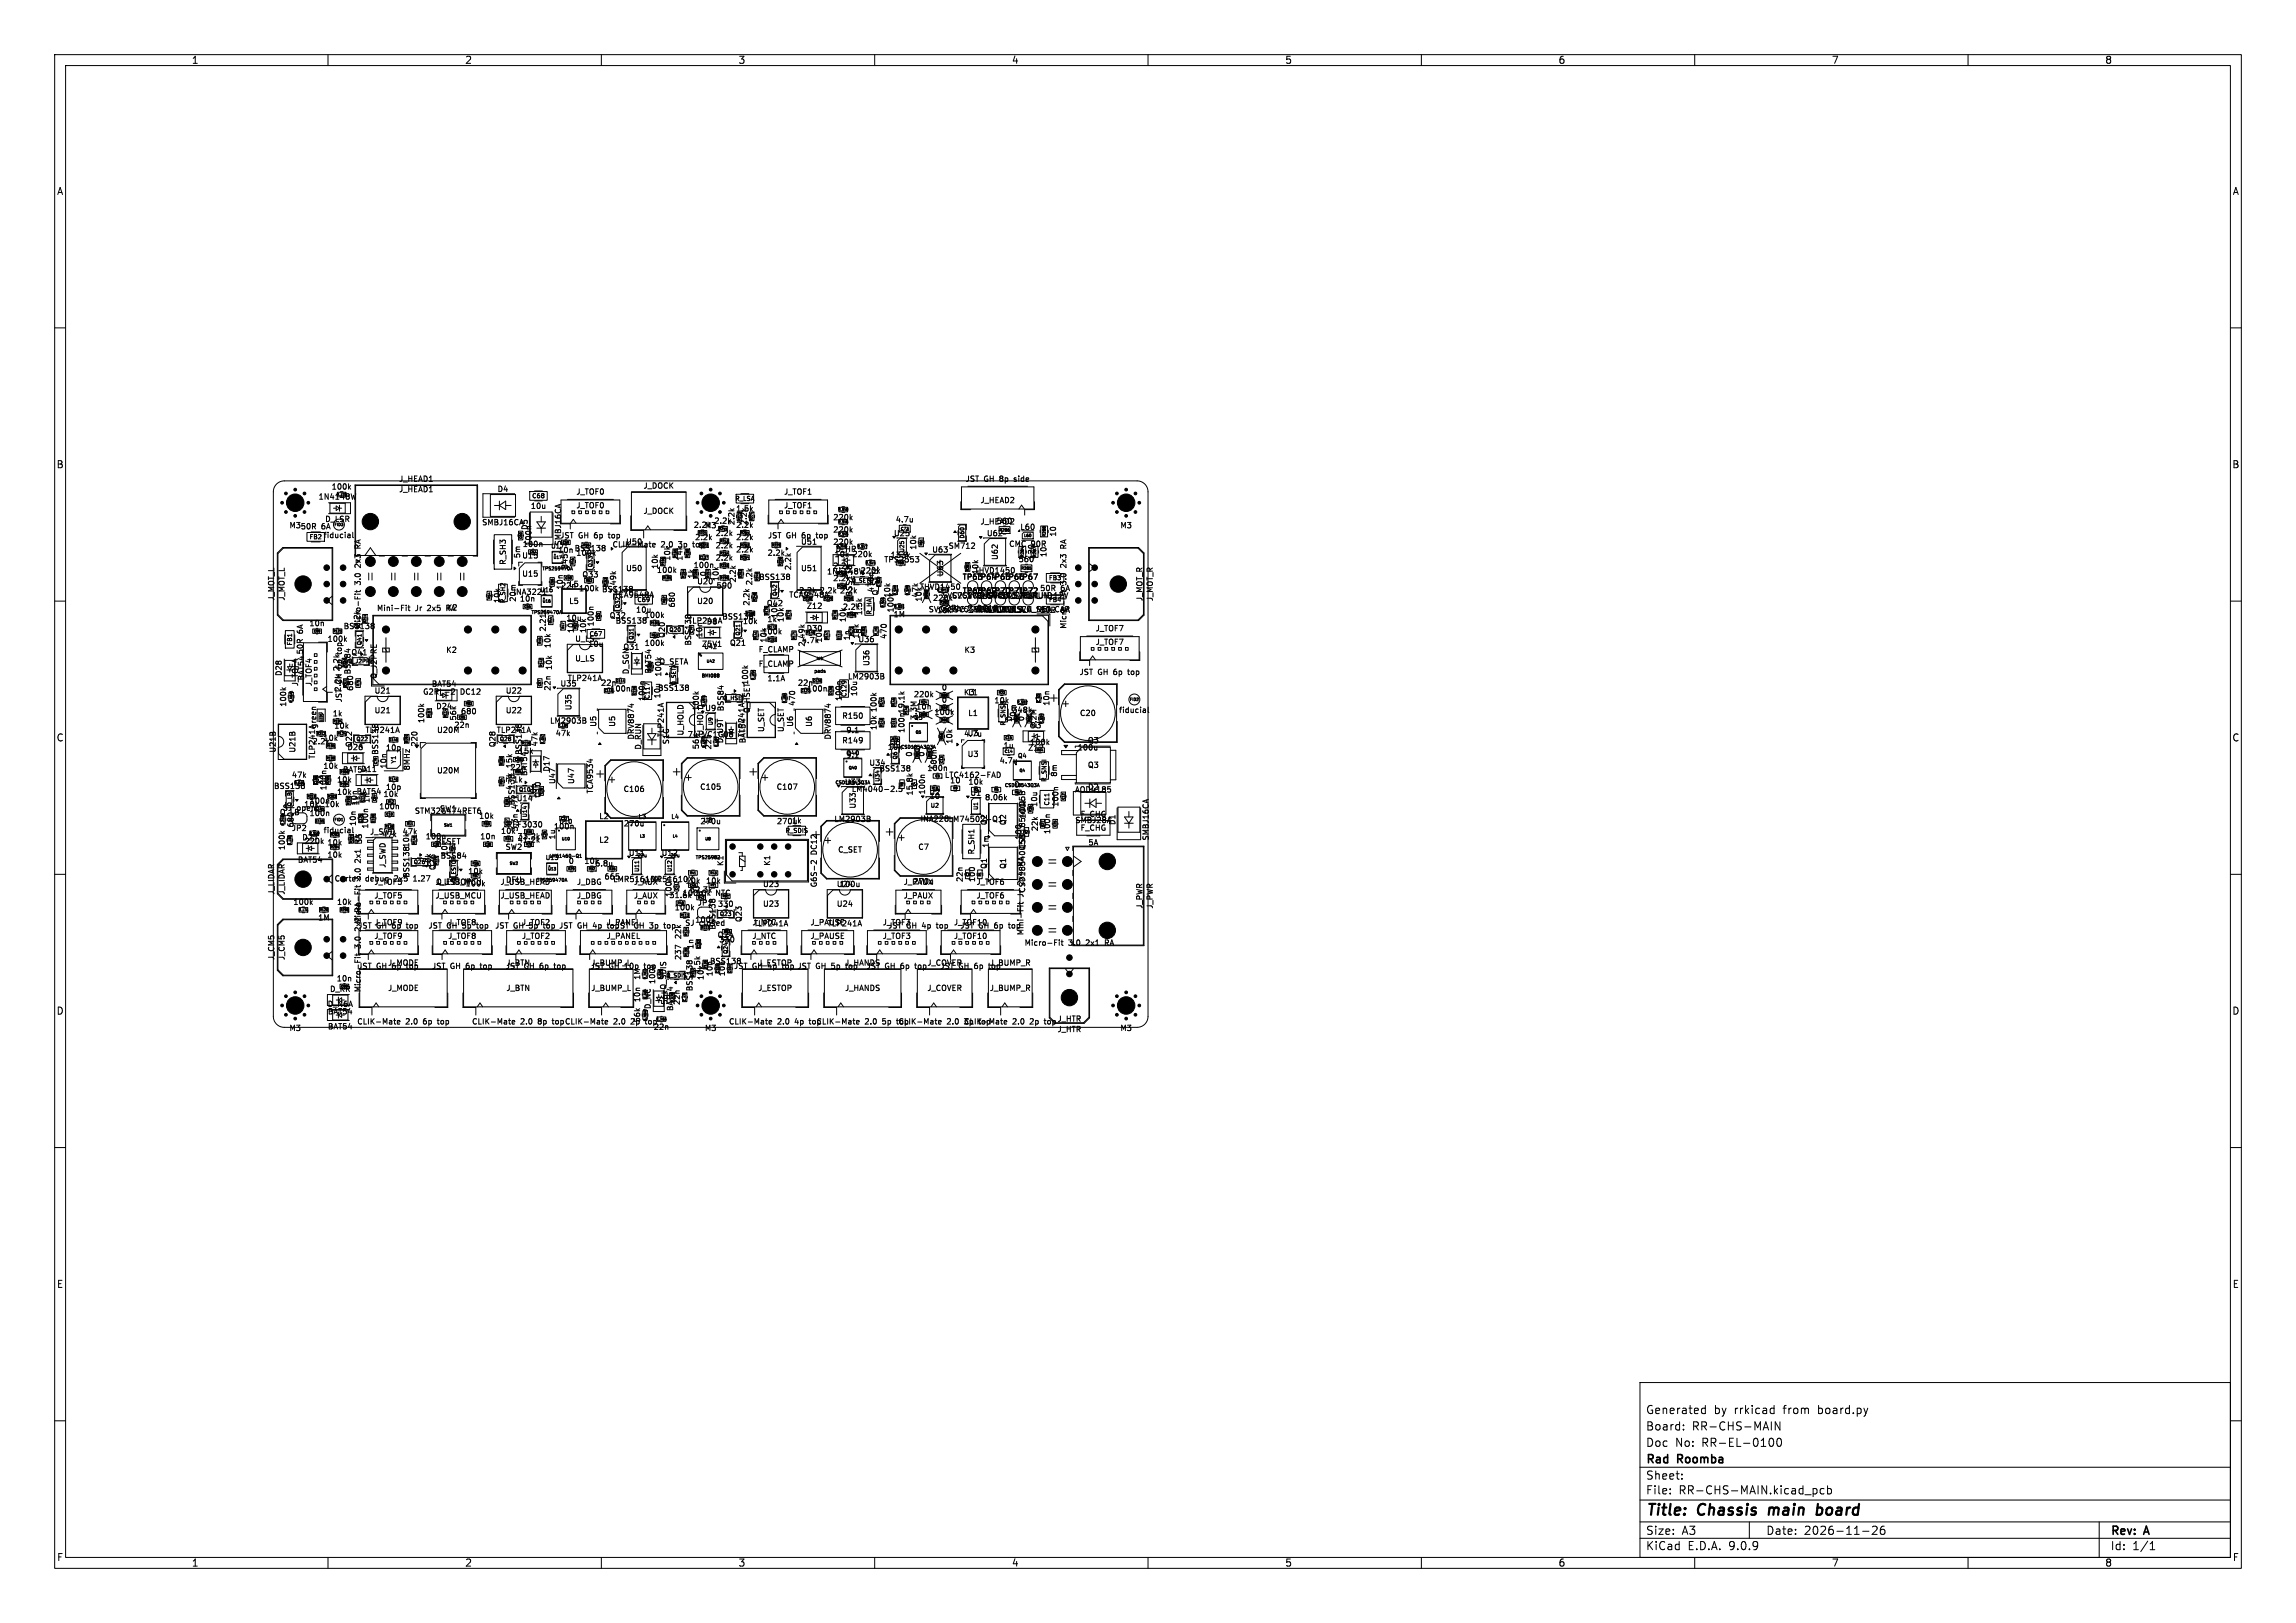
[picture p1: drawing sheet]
<svg xmlns="http://www.w3.org/2000/svg" width="420mm" height="297mm" viewBox="0 0 420 297" stroke-linecap="round" stroke-linejoin="round" font-family="sans-serif">
<defs><g id="words">
<g font-size="2.8">
<text x="301" y="277.9">Title:</text>
<text x="310.6" y="277.9">Chassis</text>
<text x="324.4" y="277.9">main</text>
<text x="334" y="277.9">board</text>
</g>
<g font-size="2.1">
<text x="301" y="262">Board:</text>
<text x="301" y="259">Generated</text>
<text x="309.5" y="262">RR-CHS-MAIN</text>
<text x="313.5" y="259">by</text>
<text x="317.3" y="259">rrkicad</text>
<text x="326.4" y="259">from</text>
<text x="332.8" y="259">board.py</text>
<text x="301" y="268.2">Rad</text>
<text x="301" y="265">Doc</text>
<text x="306.4" y="265">No:</text>
<text x="306.9" y="268.2">Roomba</text>
<text x="311.4" y="265">RR-EL-0100</text>
<text x="301" y="273.7">File:</text>
<text x="301" y="271">Sheet:</text>
<text x="307.1" y="273.7">RR-CHS-MAIN.kicad_pcb</text>
<text x="301" y="281.1">Size:</text>
<text x="307.6" y="281.1">A3</text>
<text x="323" y="281.1">Date:</text>
<text x="330" y="281.1">2026-11-26</text>
<text x="386" y="281.3">Rev:</text>
<text x="392.4" y="281.3">A</text>
<text x="301" y="283.9">KiCad</text>
<text x="308.7" y="283.9">E.D.A.</text>
<text x="316.3" y="283.9">9.0.9</text>
<text x="386" y="283.9">Id:</text>
<text x="390.1" y="283.9">1/1</text>
</g>
<g font-size="1.8">
<text x="35" y="11.9">1</text>
<text x="85" y="11.9">2</text>
<text x="135" y="11.9">3</text>
<text x="185" y="11.9">4</text>
<text x="235" y="11.9">5</text>
<text x="285" y="11.9">6</text>
<text x="335" y="11.9">7</text>
<text x="385" y="11.9">8</text>
<text x="10.3" y="35.9">A</text>
<text x="408.3" y="35.9">A</text>
<text x="10.3" y="85.9">B</text>
<text x="408.2" y="85.9">B</text>
<text x="10.3" y="135.9">C</text>
<text x="408.2" y="135.9">C</text>
<text x="10.3" y="185.9">D</text>
<text x="408.2" y="185.9">D</text>
<text x="10.3" y="235.9">E</text>
<text x="408.3" y="235.9">E</text>
<text x="10.3" y="285.9">F</text>
<text x="35" y="286.9">1</text>
<text x="85" y="286.9">2</text>
<text x="135" y="286.9">3</text>
<text x="185" y="286.9">4</text>
<text x="235" y="286.9">5</text>
<text x="285" y="286.9">6</text>
<text x="335" y="286.9">7</text>
<text x="385" y="286.9">8</text>
<text x="408.3" y="285.9">F</text>
</g>
<g font-size="1.4">
<text x="60.5" y="89.8">100k</text>
<text x="72.9" y="88.4">J_HEAD1</text>
<text x="117.6" y="89.6">J_DOCK</text>
<text x="176.5" y="88.4">JST</text>
<text x="180" y="88.4">GH 8p</text>
<text x="185.9" y="88.4">side</text>
<text x="58.1" y="91.6">1N4148W</text>
<text x="59.4" y="95.7">D_LSR</text>
<text x="72.9" y="90.3">J_HEAD1</text>
<text x="90.9" y="90.2">D4</text>
<text x="97" y="93.3">10u</text>
<text x="105.3" y="93.2">J_TOF0</text>
<text x="105.3" y="90.7">J_TOF0</text>
<text x="117.6" y="94.2">J_DOCK</text>
<text x="134.5" y="93.8">1.5k</text>
<text x="143.3" y="93.2">J_TOF1</text>
<text x="143.3" y="90.7">J_TOF1</text>
<text x="152.3" y="95.4">220k</text>
<text x="163.7" y="95.8">4.7u</text>
<text x="179.2" y="92.3">J_HEAD2</text>
<text x="52.8" y="96.9">M350R</text>
<text x="58.8" y="97.1">6A</text>
<text x="59.1" y="98.7">fiducial</text>
<text x="66.2" y="99.9" transform="rotate(-90 66.2 99.9)">RA</text>
<text x="88.1" y="96.3">SMBJ16CA</text>
<text x="95.5" y="100.3">100n</text>
<text x="96.7" y="97.1" transform="rotate(-90 96.7 97.1)">D5</text>
<text x="97.4" y="100" transform="rotate(-90 97.4 100)">100n</text>
<text x="102" y="101.4">10n BSS138</text>
<text x="102.4" y="98.7">JST</text>
<text x="102.8" y="99.9" transform="rotate(-90 102.8 99.9)">SMBJ16CA</text>
<text x="105.3" y="101.9">100k</text>
<text x="105.8" y="98.7">GH 6p</text>
<text x="111.8" y="98.7">top</text>
<text x="111.9" y="100.4">CLIK-Mate</text>
<text x="114.4" y="99.9">U50</text>
<text x="120.9" y="100.4">2.0</text>
<text x="124.3" y="100.4">3p</text>
<text x="126.8" y="96.8">2.2kM3</text>
<text x="127" y="99">2.2k</text>
<text x="127.2" y="100.4">top</text>
<text x="130.5" y="96">2.2k</text>
<text x="130.8" y="100.5">2.2k</text>
<text x="130.8" y="98.3">2.2k</text>
<text x="134.5" y="101.3">2.2k</text>
<text x="134.5" y="96.8">2.2k</text>
<text x="134.5" y="99">2.2k</text>
<text x="134.5" y="96.2" transform="rotate(-90 134.5 96.2)">2.2k</text>
<text x="136.8" y="96.2" transform="rotate(-90 136.8 96.2)">2.2k</text>
<text x="140.3" y="101.9">2.2k</text>
<text x="140.4" y="98.7">JST</text>
<text x="143.8" y="98.7">GH 6p</text>
<text x="146.4" y="99.9">U51</text>
<text x="149.8" y="98.7">top</text>
<text x="152.3" y="99.9">220k</text>
<text x="152.3" y="97.7">220k</text>
<text x="152.7" y="101.2">D_HR</text>
<text x="163.4" y="98.3">U25</text>
<text x="167.8" y="100.7" transform="rotate(-90 167.8 100.7)">10k</text>
<text x="170.4" y="101.3">U63</text>
<text x="173.4" y="100.6">SM712</text>
<text x="179.2" y="96.2">J_HEAD2</text>
<text x="180.4" y="98.3">U62</text>
<text x="182.2" y="96.1">560</text>
<text x="184.5" y="100.3">CMC</text>
<text x="186.5" y="97.2">L60</text>
<text x="188.6" y="100.3">90R</text>
<text x="193.4" y="98.3" transform="rotate(-90 193.4 98.3)">10</text>
<text x="195.3" y="99.9" transform="rotate(-90 195.3 99.9)">RA</text>
<text x="204.8" y="96.9">M3</text>
<text x="66.2" y="107" transform="rotate(-90 66.2 107)">3.0</text>
<text x="66.2" y="103.6" transform="rotate(-90 66.2 103.6)">2x3</text>
<text x="92.7" y="103.5" transform="rotate(-90 92.7 103.5)">R_SH3</text>
<text x="95.4" y="102.3" transform="rotate(-90 95.4 102.3)">5m</text>
<text x="95.4" y="105.7">U15</text>
<text x="95.4" y="102.4">U15</text>
<text x="104" y="107.6">L5</text>
<text x="104" y="104.3" transform="rotate(-90 104 104.3)">845</text>
<text x="106.4" y="105.9">Q33</text>
<text x="114.4" y="104.7">U50</text>
<text x="120" y="105">100k</text>
<text x="120.5" y="104.2" transform="rotate(-90 120.5 104.2)">10k</text>
<text x="122.8" y="102.7" transform="rotate(-90 122.8 102.7)">10k</text>
<text x="125" y="102.7" transform="rotate(-90 125 102.7)">14k</text>
<text x="126.7" y="104.2">100n</text>
<text x="127.2" y="106" transform="rotate(-90 127.2 106)">1k</text>
<text x="127.4" y="107.1">U20</text>
<text x="129.4" y="105.6" transform="rotate(-90 129.4 105.6)">0</text>
<text x="130.8" y="102.8">2.2k</text>
<text x="130.9" y="107.9">590</text>
<text x="131.7" y="106.5" transform="rotate(-90 131.7 106.5)">10k</text>
<text x="134.8" y="106.7" transform="rotate(-90 134.8 106.7)">2.2k</text>
<text x="137.8" y="107.2" transform="rotate(-90 137.8 107.2)">2.2k</text>
<text x="138.7" y="106.3">BSS138</text>
<text x="144.9" y="104.5" transform="rotate(-90 144.9 104.5)">2.2k</text>
<text x="146.4" y="104.7">U51</text>
<text x="151.1" y="105.3">1N4148W220k</text>
<text x="152.3" y="104.3">2.2k</text>
<text x="152.3" y="106.5">2.2k</text>
<text x="152.5" y="102.2">10k</text>
<text x="155.8" y="102.2">220k</text>
<text x="161.6" y="103.1">TPS2553</text>
<text x="162.8" y="102.3">133k</text>
<text x="172.7" y="105.6" transform="rotate(-90 172.7 105.6)">U63</text>
<text x="176" y="106.3">TP63</text>
<text x="178.1" y="105.1">THVD1450</text>
<text x="178.5" y="106.3">TP64</text>
<text x="179.2" y="105.2" transform="rotate(-90 179.2 105.2)">10k</text>
<text x="181" y="106.3">TP65</text>
<text x="182.7" y="102.6" transform="rotate(-90 182.7 102.6)">U62</text>
<text x="183.6" y="106.3">TP66</text>
<text x="186.1" y="106.3">TP67</text>
<text x="186.2" y="103.1">560</text>
<text x="189.4" y="102.6" transform="rotate(-90 189.4 102.6)">120</text>
<text x="191.6" y="102.1" transform="rotate(-90 191.6 102.1)">10</text>
<text x="195.3" y="107" transform="rotate(-90 195.3 107)">3.0</text>
<text x="195.3" y="103.6" transform="rotate(-90 195.3 103.6)">2x3</text>
<text x="50.4" y="110" transform="rotate(-90 50.4 110)">J_MOT_L</text>
<text x="52.3" y="110" transform="rotate(-90 52.3 110)">J_MOT_L</text>
<text x="68.8" y="112">Mini-Fit</text>
<text x="76" y="112">Jr</text>
<text x="78.4" y="112">2x5 K2</text>
<text x="82.1" y="112">RA</text>
<text x="91.7" y="110.5" transform="rotate(-90 91.7 110.5)">10k</text>
<text x="93.8" y="109.1">INA3221</text>
<text x="94.6" y="110.2" transform="rotate(-90 94.6 110.2)">20m</text>
<text x="95" y="110.3">10n</text>
<text x="103.2" y="108" transform="rotate(-90 103.2 108)">10n</text>
<text x="103.5" y="113.8">10u</text>
<text x="104" y="110.7">L5</text>
<text x="105.8" y="108.4">100k</text>
<text x="110" y="108.6">BSS138</text>
<text x="111.4" y="113.4">Q32</text>
<text x="112.2" y="109.6">TCA9548A</text>
<text x="112.9" y="108.7" transform="rotate(-90 112.9 108.7)">2.49k</text>
<text x="116.2" y="112.3">10u</text>
<text x="117.8" y="113.3">100k</text>
<text x="123.7" y="111.3" transform="rotate(-90 123.7 111.3)">680</text>
<text x="127.4" y="110.7">U20</text>
<text x="132" y="113.6">BSS138</text>
<text x="137.3" y="111" transform="rotate(-90 137.3 111)">2.2k</text>
<text x="140.1" y="111.1">Q42</text>
<text x="142.4" y="113.2" transform="rotate(-90 142.4 113.2)">10k</text>
<text x="143.5" y="114" transform="rotate(-90 143.5 114)">10k</text>
<text x="144.2" y="109.6">TCA9548A</text>
<text x="146" y="108.8">2.2k</text>
<text x="147.4" y="111.6">Z12</text>
<text x="149.8" y="108.8">2.2k</text>
<text x="153.5" y="108.8">2.2k</text>
<text x="154" y="111.8">2.2k</text>
<text x="154.9" y="114" transform="rotate(-90 154.9 114)">10k</text>
<text x="156.1" y="109.3" transform="rotate(-90 156.1 109.3)">BSS138</text>
<text x="157.9" y="112.7" transform="rotate(-90 157.9 112.7)">1.5k</text>
<text x="160" y="108.5" transform="rotate(-90 160 108.5)">470n</text>
<text x="160.9" y="109.1" transform="rotate(-90 160.9 109.1)">Q_SETC</text>
<text x="163" y="109.5" transform="rotate(-90 163 109.5)">10k</text>
<text x="163.3" y="113.2">1M</text>
<text x="163.7" y="112.2" transform="rotate(-90 163.7 112.2)">100k</text>
<text x="168.1" y="108.1">THVD1450</text>
<text x="168.2" y="109.5" transform="rotate(-90 168.2 109.5)">47k</text>
<text x="168.8" y="110.2" transform="rotate(-90 168.8 110.2)">10k</text>
<text x="169.7" y="112.2">SVC6</text>
<text x="170.5" y="110.2">220k</text>
<text x="171.3" y="112.4">10kSVC7SVC8SVC10</text>
<text x="171.9" y="112">G2RL-2</text>
<text x="172.2" y="109.7">SVC2SVC3</text>
<text x="176" y="108.8">TP68</text>
<text x="178.3" y="112.2">SVC_HOLD_A</text>
<text x="178.5" y="108.8">TP69</text>
<text x="178.5" y="112.2">SVC9SVC_LS_A</text>
<text x="178.8" y="109.7">GND</text>
<text x="180.6" y="109.7">SVC5</text>
<text x="180.7" y="109.7">SVC_K1_RUN</text>
<text x="181" y="108.8">TP70</text>
<text x="183.2" y="109.7">SVC_RUN_HD</text>
<text x="183.6" y="108.8">TP71</text>
<text x="185.4" y="109.7">SVC_RUN_12V</text>
<text x="186.1" y="108.8">TP72</text>
<text x="190.1" y="108.4">50R</text>
<text x="190.1" y="112.4">50R</text>
<text x="194.1" y="108.4">6A</text>
<text x="194.1" y="112.4">6A</text>
<text x="209.2" y="110.1" transform="rotate(-90 209.2 110.1)">J_MOT_R</text>
<text x="211.1" y="110.1" transform="rotate(-90 211.1 110.1)">J_MOT_R</text>
<text x="55.6" y="119.9" transform="rotate(-90 55.6 119.9)">50R</text>
<text x="55.6" y="115.9" transform="rotate(-90 55.6 115.9)">6A</text>
<text x="56.5" y="114.8">10n</text>
<text x="59.8" y="117.7">100k</text>
<text x="62.7" y="119.2" transform="rotate(-90 62.7 119.2)">top</text>
<text x="62.7" y="115.3">BSS138</text>
<text x="66" y="115" transform="rotate(-90 66 115)">2.2k</text>
<text x="66.2" y="115.2" transform="rotate(-90 66.2 115.2)">Micro-Fit</text>
<text x="81.5" y="119.7">K2</text>
<text x="100" y="115.7" transform="rotate(-90 100 115.7)">2.21k</text>
<text x="100.9" y="118.7" transform="rotate(-90 100.9 118.7)">10k</text>
<text x="105.1" y="117.6">U_LS</text>
<text x="105.2" y="116" transform="rotate(-90 105.2 116)">10k</text>
<text x="107.4" y="116" transform="rotate(-90 107.4 116)">10k</text>
<text x="107.5" y="118.6">10u</text>
<text x="108.8" y="114.8" transform="rotate(-90 108.8 114.8)">100n</text>
<text x="112.5" y="114.3">BSS138</text>
<text x="113.9" y="119.1">Q31</text>
<text x="117.8" y="118.4">100k</text>
<text x="121.8" y="116.9" transform="rotate(-90 121.8 116.9)">Q20</text>
<text x="125.7" y="114.3">TLP241A</text>
<text x="126.6" y="118.3" transform="rotate(-90 126.6 118.3)">BSS138</text>
<text x="128.3" y="118.6">Z5V1</text>
<text x="128.7" y="116.8" transform="rotate(-90 128.7 116.8)">10n</text>
<text x="129.1" y="114.5">D8</text>
<text x="133.4" y="118.4">Q21</text>
<text x="135.8" y="114.4">10k</text>
<text x="138.7" y="119.6">F_CLAMP</text>
<text x="139.3" y="116.3">100k</text>
<text x="140.2" y="114">1k</text>
<text x="140.4" y="117.7" transform="rotate(-90 140.4 117.7)">10k</text>
<text x="146.5" y="117.9">4.7k</text>
<text x="147.4" y="118.4" transform="rotate(-90 147.4 118.4)">2.49k</text>
<text x="147.4" y="115.7">D30</text>
<text x="150.5" y="117.7" transform="rotate(-90 150.5 117.7)">10k</text>
<text x="155.7" y="117.3" transform="rotate(-90 155.7 117.3)">1n</text>
<text x="156.9" y="117.7">U36</text>
<text x="157.3" y="117" transform="rotate(-90 157.3 117)">10k</text>
<text x="157.9" y="116.1" transform="rotate(-90 157.9 116.1)">0</text>
<text x="162.4" y="117.1" transform="rotate(-90 162.4 117.1)">470</text>
<text x="176.3" y="119.7">K3</text>
<text x="195.3" y="115.2" transform="rotate(-90 195.3 115.2)">Micro-Fit</text>
<text x="200.3" y="118.2">J_TOF7</text>
<text x="200.3" y="115.7">J_TOF7</text>
<text x="51.7" y="123.8" transform="rotate(-90 51.7 123.8)">D28</text>
<text x="54.7" y="125.7" transform="rotate(-90 54.7 125.7)">J_TOF4</text>
<text x="55.8" y="124.6" transform="rotate(-90 55.8 124.6)">BAT54</text>
<text x="57.2" y="125.7" transform="rotate(-90 57.2 125.7)">J_TOF4</text>
<text x="62.3" y="123" transform="rotate(-90 62.3 123)">2.2k</text>
<text x="62.7" y="125.2" transform="rotate(-90 62.7 125.2)">GH 6p</text>
<text x="64.1" y="120.1">Q41</text>
<text x="64.3" y="123.5" transform="rotate(-90 64.3 123.5)">BSS84</text>
<text x="69.1" y="124.3" transform="rotate(-90 69.1 124.3)">Q_J2PRE</text>
<text x="78.9" y="125.9">BAT54</text>
<text x="101.2" y="122.7" transform="rotate(-90 101.2 122.7)">10k</text>
<text x="102.4" y="125.8">U35</text>
<text x="103.7" y="124.8">TLP241A</text>
<text x="105.1" y="121.2">U_LS</text>
<text x="109.8" y="125.7">22n</text>
<text x="115.2" y="123.5" transform="rotate(-90 115.2 123.5)">D_SGN</text>
<text x="119.3" y="123.4" transform="rotate(-90 119.3 123.4)">BAT54</text>
<text x="120.5" y="121.8">Q_SETA</text>
<text x="121.2" y="124" transform="rotate(-90 121.2 124)">100k</text>
<text x="138.7" y="122.2">F_CLAMP</text>
<text x="140.3" y="124.9">1.1A</text>
<text x="145.8" y="125.7">22n</text>
<text x="155" y="124.5">LM2903B</text>
<text x="159.2" y="122" transform="rotate(-90 159.2 122)">U36</text>
<text x="197.4" y="123.7">JST</text>
<text x="200.8" y="123.7">GH 6p</text>
<text x="206.8" y="123.7">top</text>
<text x="52.5" y="129.5" transform="rotate(-90 52.5 129.5)">100k</text>
<text x="60.7" y="131.3">1k</text>
<text x="62.7" y="128.6" transform="rotate(-90 62.7 128.6)">JST2.2k</text>
<text x="64.8" y="126.6" transform="rotate(-90 64.8 126.6)">680</text>
<text x="68.4" y="130.7">U21</text>
<text x="68.4" y="127.1">U21</text>
<text x="77.3" y="127.3">G2RL-2</text>
<text x="79.7" y="130">D24</text>
<text x="83.7" y="132" transform="rotate(-90 83.7 132)">56k</text>
<text x="84.2" y="130.9">680</text>
<text x="84.2" y="127.3">DC12</text>
<text x="92.4" y="130.7">U22</text>
<text x="92.4" y="127.1">U22</text>
<text x="100.9" y="126.5" transform="rotate(-90 100.9 126.5)">22n</text>
<text x="104.7" y="130.1" transform="rotate(-90 104.7 130.1)">U35</text>
<text x="111.5" y="126.8">100n</text>
<text x="118.2" y="128.4" transform="rotate(-90 118.2 128.4)">100n</text>
<text x="120.2" y="126.6">BSS138</text>
<text x="121" y="127.9" transform="rotate(-90 121 127.9)">10u</text>
<text x="128" y="130.2" transform="rotate(-90 128 130.2)">100k</text>
<text x="128.9" y="130.3">U9</text>
<text x="132.6" y="130.3" transform="rotate(-90 132.6 130.3)">BSS84</text>
<text x="137.4" y="130.6" transform="rotate(-90 137.4 130.6)">Q_HSET100k</text>
<text x="145.7" y="129.3" transform="rotate(-90 145.7 129.3)">470</text>
<text x="147.5" y="126.8">100n</text>
<text x="153.9" y="131.7">R150</text>
<text x="154.2" y="128.4" transform="rotate(-90 154.2 128.4)">100n</text>
<text x="157" y="127.5" transform="rotate(-90 157 127.5)">10u</text>
<text x="160.5" y="130.5" transform="rotate(-90 160.5 130.5)">100k</text>
<text x="167" y="127.8">220k</text>
<text x="167.5" y="130">10n</text>
<text x="167.9" y="131.9" transform="rotate(-90 167.9 131.9)">3.3M</text>
<text x="170.8" y="131">100k</text>
<text x="172.1" y="126.5">0</text>
<text x="172.1" y="128.8">0</text>
<text x="176.2" y="127.4">K3</text>
<text x="177" y="131.2">L1</text>
<text x="177" y="127.4">L1</text>
<text x="181.8" y="128.9">10k</text>
<text x="185" y="130.7">348k</text>
<text x="192.2" y="129.3" transform="rotate(-90 192.2 129.3)">10n</text>
<text x="197.4" y="131.2">C20</text>
<text x="204.6" y="130.7">fiducial</text>
<text x="50.6" y="137.9" transform="rotate(-90 50.6 137.9)">U21B</text>
<text x="54.2" y="137.9" transform="rotate(-90 54.2 137.9)">U21B</text>
<text x="57" y="136.4">2.2k</text>
<text x="59" y="135.8">10k</text>
<text x="61" y="133.5">10k</text>
<text x="63.4" y="137.5">D26</text>
<text x="64.6" y="136.9" transform="rotate(-90 64.6 136.9)">Q22</text>
<text x="66.7" y="134.3">TLP241A</text>
<text x="70.5" y="137.6">10p</text>
<text x="76.6" y="136.8" transform="rotate(-90 76.6 136.8)">220</text>
<text x="77.8" y="132.5" transform="rotate(-90 77.8 132.5)">100k</text>
<text x="79.8" y="134.3">U20M</text>
<text x="83" y="133.4">22n</text>
<text x="90.7" y="134.3">TLP241A</text>
<text x="90.8" y="136.9" transform="rotate(-90 90.8 136.9)">Q28</text>
<text x="98.5" y="136.7" transform="rotate(-90 98.5 136.7)">47k</text>
<text x="100.5" y="132.6">LM2903B</text>
<text x="101.5" y="134.9">47k</text>
<text x="109.3" y="133.1" transform="rotate(-90 109.3 133.1)">U5</text>
<text x="112.7" y="133.1" transform="rotate(-90 112.7 133.1)">U5</text>
<text x="116.2" y="135.5" transform="rotate(-90 116.2 135.5)">DRV8874</text>
<text x="117.5" y="137.3" transform="rotate(-90 117.5 137.3)">D_RUN</text>
<text x="121.6" y="135" transform="rotate(-90 121.6 135)">TLP241A</text>
<text x="122.6" y="136.3" transform="rotate(-90 122.6 136.3)">S1G</text>
<text x="125.2" y="134.7" transform="rotate(-90 125.2 134.7)">U_HOLD</text>
<text x="125.7" y="135.1">74LVC1G08</text>
<text x="128" y="137.2" transform="rotate(-90 128 137.2)">56k</text>
<text x="128.8" y="134.7" transform="rotate(-90 128.8 134.7)">U_HOLD</text>
<text x="130.3" y="137.3" transform="rotate(-90 130.3 137.3)">22n</text>
<text x="132.5" y="136.1" transform="rotate(-90 132.5 136.1)">D_U9T</text>
<text x="136.4" y="135" transform="rotate(-90 136.4 135)">TLP241A</text>
<text x="136.6" y="136.1" transform="rotate(-90 136.6 136.1)">BAT54</text>
<text x="140" y="134.1" transform="rotate(-90 140 134.1)">U_SET</text>
<text x="143.6" y="134.1" transform="rotate(-90 143.6 134.1)">U_SET</text>
<text x="145.3" y="133.1" transform="rotate(-90 145.3 133.1)">U6</text>
<text x="148.7" y="133.1" transform="rotate(-90 148.7 133.1)">U6</text>
<text x="152.2" y="135.5" transform="rotate(-90 152.2 135.5)">DRV8874</text>
<text x="153.9" y="136.2">R149</text>
<text x="154.7" y="134.4">9.1</text>
<text x="160.5" y="133.7" transform="rotate(-90 160.5 133.7)">10k</text>
<text x="162.3" y="137.4">10k</text>
<text x="162.6" y="136.6">Q6</text>
<text x="165.7" y="134.3" transform="rotate(-90 165.7 134.3)">100n 19.1k</text>
<text x="174.4" y="136.2" transform="rotate(-90 174.4 136.2)">10k</text>
<text x="176.2" y="135">4.7u</text>
<text x="176.9" y="134.9">U3</text>
<text x="183.4" y="137.2">1u</text>
<text x="185.3" y="132.1" transform="rotate(-90 185.3 132.1)">0</text>
<text x="186.1" y="132.2" transform="rotate(-90 186.1 132.2)">10m</text>
<text x="187.5" y="132.1" transform="rotate(-90 187.5 132.1)">0</text>
<text x="187.9" y="137.6">Z12</text>
<text x="188.3" y="136.5">100k</text>
<text x="188.4" y="133.5">D3</text>
<text x="189.8" y="133.4" transform="rotate(-90 189.8 133.4)">2.2M</text>
<text x="197" y="137.5">100u</text>
<text x="198.9" y="136.2">Q3</text>
<text x="53.3" y="142.5">47k</text>
<text x="57.8" y="139" transform="rotate(-90 57.8 139)">TLP241Agreen</text>
<text x="59" y="140.9">10k</text>
<text x="59.3" y="143.8" transform="rotate(-90 59.3 143.8)">33</text>
<text x="61.5" y="143.4">10k</text>
<text x="62.6" y="141.6">BAT54</text>
<text x="65.9" y="141.5">D11</text>
<text x="69.4" y="138.3" transform="rotate(-90 69.4 138.3)">BSS138</text>
<text x="70.9" y="140.8" transform="rotate(-90 70.9 140.8)">10n</text>
<text x="75.2" y="141.1" transform="rotate(-90 75.2 141.1)">8MHz</text>
<text x="79.8" y="141.7">U20M</text>
<text x="93.2" y="141.2">22n</text>
<text x="93.7" y="143.4">1k</text>
<text x="93.9" y="140.7" transform="rotate(-90 93.9 140.7)">15k</text>
<text x="94.8" y="138.2">15k</text>
<text x="95.6" y="138.3" transform="rotate(-90 95.6 138.3)">BSS138</text>
<text x="96.6" y="142.1" transform="rotate(-90 96.6 142.1)">BAT54</text>
<text x="100.7" y="141.3" transform="rotate(-90 100.7 141.3)">D17</text>
<text x="101.8" y="143.6" transform="rotate(-90 101.8 143.6)">U47</text>
<text x="105.2" y="143.6" transform="rotate(-90 105.2 143.6)">U47</text>
<text x="154.4" y="143.8">U33</text>
<text x="154.7" y="138.9">9.1</text>
<text x="158.9" y="140.3">U34</text>
<text x="160.7" y="141.4">BSS138</text>
<text x="167" y="138.6" transform="rotate(-90 167 138.6)">0</text>
<text x="169.3" y="138.6" transform="rotate(-90 169.3 138.6)">0</text>
<text x="169.5" y="141.3">100n</text>
<text x="171.5" y="141" transform="rotate(-90 171.5 141)">100n</text>
<text x="172.7" y="142.6">LTC4162-FAD</text>
<text x="173.7" y="143.5">10</text>
<text x="176.9" y="138.7">U3</text>
<text x="177" y="143.8">10k</text>
<text x="182.7" y="139.9">4.7u</text>
<text x="193.6" y="142.3" transform="rotate(-90 193.6 142.3)">8m</text>
<text x="198.9" y="140.7">Q3</text>
<text x="50" y="144.6">BSS138</text>
<text x="51.1" y="149.4">Q_LB</text>
<text x="51.6" y="148.6">SJ</text>
<text x="54.3" y="148.6">open</text>
<text x="55.5" y="147.9">10k</text>
<text x="56.5" y="149.5">100n</text>
<text x="56.5" y="147.3">100n</text>
<text x="59.3" y="147.9">10k</text>
<text x="59.9" y="144.8" transform="rotate(-90 59.9 144.8)">100n</text>
<text x="61.5" y="145.7">10k</text>
<text x="65.1" y="145.6">BAT54</text>
<text x="65.5" y="147.5" transform="rotate(-90 65.5 147.5)">10n</text>
<text x="65.9" y="147.5" transform="rotate(-90 65.9 147.5)">1k</text>
<text x="67.8" y="147.1" transform="rotate(-90 67.8 147.1)">1n</text>
<text x="69.2" y="148.3">100n</text>
<text x="70" y="146">10k</text>
<text x="70.5" y="144.8">10p</text>
<text x="75.8" y="149.1">STM32G474RET6</text>
<text x="80.4" y="148.7">SW1</text>
<text x="93.9" y="144.7" transform="rotate(-90 93.9 144.7)">4.7k</text>
<text x="94.3" y="147.5" transform="rotate(-90 94.3 147.5)">BSS138</text>
<text x="94.4" y="146.8">U14</text>
<text x="94.9" y="148.2" transform="rotate(-90 94.9 148.2)">47k</text>
<text x="98.3" y="146.3" transform="rotate(-90 98.3 146.3)">10p</text>
<text x="99.1" y="146.1" transform="rotate(-90 99.1 146.1)">Q10</text>
<text x="108.7" y="145.3" transform="rotate(-90 108.7 145.3)">TCA9534</text>
<text x="113.9" y="145.1">C106</text>
<text x="127.9" y="144.7">C105</text>
<text x="141.9" y="144.7">C107</text>
<text x="155.7" y="145.1">LM4040-2.5</text>
<text x="156.7" y="148.1" transform="rotate(-90 156.7 148.1)">U33</text>
<text x="167.2" y="145.7" transform="rotate(-90 167.2 145.7)">15.8k</text>
<text x="169.4" y="145.5" transform="rotate(-90 169.4 145.5)">100n</text>
<text x="169.9" y="145.7">U2</text>
<text x="169.9" y="146.4">10</text>
<text x="177.4" y="145.8">U1</text>
<text x="180.1" y="146.7">8.06k</text>
<text x="185.4" y="144.3">0</text>
<text x="187.8" y="150" transform="rotate(-90 187.8 150)">100k</text>
<text x="189.9" y="147.8" transform="rotate(-90 189.9 147.8)">10u</text>
<text x="193.8" y="147.8" transform="rotate(-90 193.8 147.8)">100n</text>
<text x="196.5" y="145.2">AOD4185</text>
<text x="197.5" y="149.7">F_CHG</text>
<text x="198.9" y="144.7">D2</text>
<text x="52.3" y="155.7" transform="rotate(-90 52.3 155.7)">100k</text>
<text x="53.3" y="152.3">JP2</text>
<text x="53.9" y="151.6" transform="rotate(-90 53.9 151.6)">680</text>
<text x="55.2" y="154">D27</text>
<text x="55.5" y="154.7">220k</text>
<text x="59.1" y="152.7">fiducial</text>
<text x="59.8" y="154.9">10k</text>
<text x="65.3" y="151.3" transform="rotate(-90 65.3 151.3)">10n</text>
<text x="66.2" y="153.9" transform="rotate(-90 66.2 153.9)">RA</text>
<text x="66.4" y="154.6" transform="rotate(-90 66.4 154.6)">33</text>
<text x="67.5" y="151.8" transform="rotate(-90 67.5 151.8)">100n</text>
<text x="67.6" y="152.9">J_SWD</text>
<text x="69.8" y="153.4">47k</text>
<text x="73.5" y="152.9">47k</text>
<text x="75" y="155.2" transform="rotate(-90 75 155.2)">10k</text>
<text x="77.7" y="153.8">100n</text>
<text x="79.6" y="154.7">RESET</text>
<text x="87.5" y="150">10k</text>
<text x="87.7" y="153.8">10n</text>
<text x="91.5" y="152.8">10k</text>
<text x="92.4" y="155.7">SW2</text>
<text x="92.6" y="151.6">REF3030</text>
<text x="94.6" y="154.4">41.2k</text>
<text x="94.6" y="153.8">33.2k</text>
<text x="94.9" y="152.3" transform="rotate(-90 94.9 152.3)">3.3n</text>
<text x="101.2" y="152">100n</text>
<text x="101.8" y="153.8" transform="rotate(-90 101.8 153.8)">1u</text>
<text x="109.5" y="154.4">L2</text>
<text x="109.5" y="150.1">L2</text>
<text x="114" y="151.4">270u</text>
<text x="128" y="151">270u</text>
<text x="142" y="151">270u1k</text>
<text x="152.5" y="150.6">LM2903B</text>
<text x="167.8" y="155.7">C7</text>
<text x="168.3" y="150.6">INA228 LM74502-Q1</text>
<text x="180.7" y="151.1" transform="rotate(-90 180.7 151.1)">Q2</text>
<text x="181.1" y="155.3" transform="rotate(-90 181.1 155.3)">1m</text>
<text x="184.2" y="151.1" transform="rotate(-90 184.2 151.1)">Q2</text>
<text x="187" y="153.8" transform="rotate(-90 187 153.8)">100</text>
<text x="190" y="152.2" transform="rotate(-90 190 152.2)">22k</text>
<text x="192.3" y="152.8" transform="rotate(-90 192.3 152.8)">100n</text>
<text x="196.6" y="150.8">SMBJ28A</text>
<text x="197.5" y="152.2">F_CHG</text>
<text x="199" y="154.9">5A</text>
<text x="204.2" y="151.1" transform="rotate(-90 204.2 151.1)">D1</text>
<text x="210.3" y="153.9" transform="rotate(-90 210.3 153.9)">SMBJ16CA</text>
<text x="54.4" y="158.1">BAT54</text>
<text x="59.8" y="157.2">10k</text>
<text x="61.1" y="161.5">Cortex</text>
<text x="66.2" y="161" transform="rotate(-90 66.2 161)">3.0</text>
<text x="66.2" y="157.6" transform="rotate(-90 66.2 157.6)">2x1</text>
<text x="66.9" y="161.5">debug</text>
<text x="70.7" y="158.9" transform="rotate(-90 70.7 158.9)">J_SWD</text>
<text x="72.4" y="161.5">2x5</text>
<text x="75.1" y="160.8" transform="rotate(-90 75.1 160.8)">BSS138</text>
<text x="76.1" y="161.5">1.27</text>
<text x="79" y="159" transform="rotate(-90 79 159)">10k</text>
<text x="79.9" y="159.4" transform="rotate(-90 79.9 159.4)">Q26</text>
<text x="80.5" y="157.3">BSS84</text>
<text x="82" y="156.7" transform="rotate(-90 82 156.7)">10k</text>
<text x="85.5" y="160.2">10k</text>
<text x="92.4" y="161.7">DFU</text>
<text x="103.9" y="158.3">0</text>
<text x="106.8" y="158.3">10k</text>
<text x="108.7" y="158.8">6.8u</text>
<text x="110.4" y="161.2">665</text>
<text x="112" y="161.6">LMR51610X</text>
<text x="114.9" y="156.8">U11</text>
<text x="118" y="161.6">LMR51610X10k</text>
<text x="120.9" y="156.8">U12</text>
<text x="129" y="161.9">10k</text>
<text x="132.5" y="158.6" transform="rotate(-90 132.5 158.6)">K1</text>
<text x="141.1" y="158.6" transform="rotate(-90 141.1 158.6)">K1</text>
<text x="149.6" y="156.4" transform="rotate(-90 149.6 156.4)">DC12</text>
<text x="153.2" y="156.2">C_SET</text>
<text x="176.3" y="161.5" transform="rotate(-90 176.3 161.5)">22n</text>
<text x="178.4" y="156.5" transform="rotate(-90 178.4 156.5)">R_SH1</text>
<text x="178.5" y="161.6" transform="rotate(-90 178.5 161.6)">100</text>
<text x="180.7" y="159.1" transform="rotate(-90 180.7 159.1)">Q1</text>
<text x="184.2" y="159.1" transform="rotate(-90 184.2 159.1)">Q1</text>
<text x="187.4" y="161.7" transform="rotate(-90 187.4 161.7)">2x4</text>
<text x="187.4" y="158" transform="rotate(-90 187.4 158)">RA CSD18540Q5B</text>
<text x="50.4" y="163.8" transform="rotate(-90 50.4 163.8)">J_LIDAR</text>
<text x="52.3" y="163.8" transform="rotate(-90 52.3 163.8)">J_LIDAR</text>
<text x="53.5" y="165.8">100k</text>
<text x="61.5" y="165.8">10k</text>
<text x="66.2" y="166.4" transform="rotate(-90 66.2 166.4)">RA</text>
<text x="68.4" y="164.6">J_TOF5</text>
<text x="68.4" y="162.1">J_TOF5</text>
<text x="79.5" y="164.6">J_USB_MCU</text>
<text x="79.5" y="162.1">J_USB_MCU</text>
<text x="79.6" y="162.1">Q_ESTOP</text>
<text x="85" y="162.4">100k</text>
<text x="91.4" y="164.6">J_USB_HEAD</text>
<text x="91.4" y="162.1">J_USB_HEAD</text>
<text x="105.4" y="164.6">J_DBG</text>
<text x="105.4" y="162.1">J_DBG</text>
<text x="115.8" y="164.6">J_AUX</text>
<text x="115.8" y="162.1">J_AUX</text>
<text x="122.3" y="164.5">31.6k</text>
<text x="123" y="164.3" transform="rotate(-90 123 164.3)">100n</text>
<text x="123.3" y="166.8">100k</text>
<text x="124.7" y="164.2">100n10k</text>
<text x="126.1" y="163.5">52.3k</text>
<text x="127.5" y="165.9">JP1</text>
<text x="131" y="164.2">NTC</text>
<text x="131.2" y="166.2">330</text>
<text x="139.4" y="166.1">U23</text>
<text x="139.4" y="162.5">U23</text>
<text x="149.6" y="162.5" transform="rotate(-90 149.6 162.5)">G6S-2</text>
<text x="152.9" y="166.1">U24</text>
<text x="152.9" y="162.5">U24</text>
<text x="153.5" y="162.5">100u</text>
<text x="165.2" y="164.6">J_PAUX</text>
<text x="165.2" y="162.1">J_PAUX</text>
<text x="166.9" y="162">270u</text>
<text x="178.5" y="164.6">J_TOF6</text>
<text x="178.5" y="162.1">J_TOF6</text>
<text x="187.4" y="164.1" transform="rotate(-90 187.4 164.1)">JrCSD18540Q5B</text>
<text x="209.2" y="166.4" transform="rotate(-90 209.2 166.4)">J_PWR</text>
<text x="211.1" y="166.4" transform="rotate(-90 211.1 166.4)">J_PWR</text>
<text x="58.1" y="168.7">1M</text>
<text x="65.4" y="170.1">JST</text>
<text x="66.2" y="173.5" transform="rotate(-90 66.2 173.5)">3.0</text>
<text x="66.2" y="170.1" transform="rotate(-90 66.2 170.1)">2x2</text>
<text x="66.2" y="169.2" transform="rotate(-90 66.2 169.2)">Micro-Fit</text>
<text x="68.4" y="172">J_TOF9</text>
<text x="68.4" y="169.5">J_TOF9</text>
<text x="68.9" y="170.1">GH 6p</text>
<text x="74.8" y="170.1">top</text>
<text x="78.3" y="170.1">JST</text>
<text x="81.7" y="170.1">GH 5p</text>
<text x="81.9" y="172">J_TOF8</text>
<text x="81.9" y="169.5">J_TOF8</text>
<text x="87.7" y="170.1">top JST</text>
<text x="93.9" y="170.1">GH 5p</text>
<text x="95.4" y="172">J_TOF2</text>
<text x="95.4" y="169.5">J_TOF2</text>
<text x="99.9" y="170.1">top JST</text>
<text x="105.6" y="170.1">GH 4p</text>
<text x="110.9" y="172">J_PANEL</text>
<text x="110.9" y="169.5">J_PANEL</text>
<text x="111.6" y="170.1">top</text>
<text x="112.5" y="170.1">JST</text>
<text x="116" y="170.1">GH 3p</text>
<text x="121.9" y="170.1">top</text>
<text x="124.8" y="172" transform="rotate(-90 124.8 172)">22k</text>
<text x="125.2" y="169.6">SJ</text>
<text x="127" y="169">100k</text>
<text x="127" y="173.8" transform="rotate(-90 127 173.8)">1n</text>
<text x="127.9" y="169.6">closed</text>
<text x="131.1" y="170.3" transform="rotate(-90 131.1 170.3)">BSS138</text>
<text x="131.1" y="171.8">Q24</text>
<text x="131.4" y="172.7">330</text>
<text x="135.9" y="168.9" transform="rotate(-90 135.9 168.9)">Q23</text>
<text x="137.5" y="172">J_NTC</text>
<text x="137.5" y="169.5">J_NTC</text>
<text x="137.8" y="169.7">TLP241A</text>
<text x="148.1" y="172">J_PAUSE</text>
<text x="148.1" y="169.5">J_PAUSE</text>
<text x="151.3" y="169.7">TLP241A</text>
<text x="161.4" y="172">J_TOF3</text>
<text x="161.4" y="169.5">J_TOF3</text>
<text x="162.4" y="170.1">JST</text>
<text x="165.8" y="170.1">GH 4p</text>
<text x="171.8" y="170.1">top</text>
<text x="174.4" y="172">J_TOF10</text>
<text x="174.4" y="169.5">J_TOF10</text>
<text x="175.6" y="170.1">JST</text>
<text x="179" y="170.1">GH 6p</text>
<text x="185" y="170.1">top</text>
<text x="187.3" y="173.3">Micro-Fit</text>
<text x="187.4" y="171.3" transform="rotate(-90 187.4 171.3)">Mini-Fit</text>
<text x="195.5" y="173.3">3.0</text>
<text x="198.9" y="173.3">2x1</text>
<text x="202.6" y="173.3">RA</text>
<text x="50.4" y="175.8" transform="rotate(-90 50.4 175.8)">J_CM5</text>
<text x="52.3" y="175.8" transform="rotate(-90 52.3 175.8)">J_CM5</text>
<text x="61.5" y="179.8">10n</text>
<text x="65.4" y="177.5">JST</text>
<text x="68.9" y="177.5">GH 6p</text>
<text x="70.9" y="176.9">J_MODE</text>
<text x="74.8" y="177.5">top</text>
<text x="78.9" y="177.5">JST</text>
<text x="82.4" y="177.5">GH</text>
<text x="85.4" y="177.5">6p</text>
<text x="88.3" y="177.5">top</text>
<text x="92.4" y="177.5">JST</text>
<text x="92.5" y="176.9">J_BTN</text>
<text x="95.9" y="177.5">GH 6p</text>
<text x="101.8" y="177.5">top</text>
<text x="107.9" y="177.5">JST</text>
<text x="108" y="176.9">J_BUMP_L</text>
<text x="111.4" y="177.5">GH 10p</text>
<text x="117.3" y="179.4" transform="rotate(-90 117.3 179.4)">1M</text>
<text x="118.3" y="177.5">top</text>
<text x="124.8" y="175.8" transform="rotate(-90 124.8 175.8)">237</text>
<text x="128.3" y="178.2" transform="rotate(-90 128.3 178.2)">1.5k</text>
<text x="128.9" y="179.5" transform="rotate(-90 128.9 179.5)">10k</text>
<text x="129.7" y="176.6">BSS138</text>
<text x="130.5" y="178.8" transform="rotate(-90 130.5 178.8)">10n</text>
<text x="132.8" y="178.8" transform="rotate(-90 132.8 178.8)">10n</text>
<text x="134.2" y="177.5">JST</text>
<text x="137.6" y="177.5">GH 4p</text>
<text x="138.6" y="176.9">J_ESTOP</text>
<text x="143.6" y="177.5">top JST</text>
<text x="149.2" y="177.5">GH 5p</text>
<text x="154.5" y="176.9">J_HANDS</text>
<text x="155.2" y="177.5">top</text>
<text x="158.4" y="177.5">JST</text>
<text x="161.9" y="177.5">GH</text>
<text x="164.9" y="177.5">6p</text>
<text x="167.8" y="177.5">top</text>
<text x="169.5" y="176.9">J_COVER</text>
<text x="171.9" y="177.5">JST</text>
<text x="175.4" y="177.5">GH</text>
<text x="178.4" y="177.5">6p</text>
<text x="180.9" y="176.9">J_BUMP_R</text>
<text x="181.3" y="177.5">top</text>
<text x="59.8" y="184.5">D_N6A</text>
<text x="59.9" y="185.8">BAT54</text>
<text x="60.2" y="181.7">D_KR</text>
<text x="66.2" y="181.7" transform="rotate(-90 66.2 181.7)">Micro-Fit</text>
<text x="70.9" y="181.5">J_MODE</text>
<text x="92.5" y="181.5">J_BTN</text>
<text x="108" y="181.5">J_BUMP_L</text>
<text x="117.3" y="183.5" transform="rotate(-90 117.3 183.5)">10n</text>
<text x="119.2" y="184.8" transform="rotate(-90 119.2 184.8)">D_NC</text>
<text x="120" y="180.2" transform="rotate(-90 120 180.2)">100k</text>
<text x="122.3" y="184" transform="rotate(-90 122.3 184)">56k Q_SDIS</text>
<text x="123.3" y="185.1" transform="rotate(-90 123.3 185.1)">BAT54</text>
<text x="124.5" y="184" transform="rotate(-90 124.5 184)">22n</text>
<text x="126.9" y="181.5" transform="rotate(-90 126.9 181.5)">BSS138</text>
<text x="138.6" y="181.5">J_ESTOP</text>
<text x="154.5" y="181.5">J_HANDS</text>
<text x="169.5" y="181.5">J_COVER</text>
<text x="180.9" y="181.5">J_BUMP_R</text>
<text x="52.8" y="188.9">M3</text>
<text x="59.9" y="188.6">BAT54</text>
<text x="65.2" y="187.7">CLIK-Mate</text>
<text x="74.2" y="187.7">2.0</text>
<text x="77.6" y="187.7">6p</text>
<text x="80.5" y="187.7">top</text>
<text x="86.2" y="187.7">CLIK-Mate</text>
<text x="95.2" y="187.7">2.0</text>
<text x="98.6" y="187.7">8p</text>
<text x="101.5" y="187.7">topCLIK-Mate</text>
<text x="112.2" y="187.7">2.0</text>
<text x="115.6" y="187.7">2p</text>
<text x="117.3" y="187.2" transform="rotate(-90 117.3 187.2)">56k</text>
<text x="118.5" y="187.7">top</text>
<text x="119.5" y="188.7">22n</text>
<text x="128.8" y="188.9">M3</text>
<text x="133.2" y="187.7">CLIK-Mate</text>
<text x="142.2" y="187.7">2.0</text>
<text x="145.6" y="187.7">4p</text>
<text x="148.5" y="187.7">top</text>
<text x="149.2" y="187.7">CLIK-Mate</text>
<text x="158.2" y="187.7">2.0</text>
<text x="161.6" y="187.7">5p</text>
<text x="164.2" y="187.7">CLIK-Mate</text>
<text x="164.5" y="187.7">top</text>
<text x="173.2" y="187.7">2.0</text>
<text x="176.2" y="187.7">CLIK-Mate</text>
<text x="176.6" y="187.7">3p</text>
<text x="179.5" y="187.7">top</text>
<text x="185.2" y="187.7">2.0</text>
<text x="188.6" y="187.7">2p</text>
<text x="191.5" y="187.7">top</text>
<text x="193.3" y="187.2">J_HTR</text>
<text x="193.3" y="189.1">J_HTR</text>
<text x="204.8" y="188.9">M3</text>
</g>
<g font-size="1.1">
<text x="97.2" y="91.3">C68</text>
<text x="134.4" y="91.8">R_LSA</text>
<text x="56.5" y="98.8">FB2</text>
<text x="100.7" y="100.5">U17</text>
<text x="191.8" y="106.3">FB3</text>
<text x="92.6" y="110.5" transform="rotate(-90 92.6 110.5)">R_SH2</text>
<text x="98.7" y="108.5">U16</text>
<text x="116.5" y="110.3">C69</text>
<text x="159.6" y="112.6" transform="rotate(-90 159.6 112.6)">R_HA</text>
<text x="191.8" y="110.3">FB4</text>
<text x="53.6" y="118.2" transform="rotate(-90 53.6 118.2)">FB1</text>
<text x="107.7" y="116.6">C67</text>
<text x="128.7" y="118.9">U42</text>
<text x="119" y="128" transform="rotate(-90 119 128)">C117</text>
<text x="155" y="127.6" transform="rotate(-90 155 127.6)">C129</text>
<text x="167.1" y="131.9">Q5</text>
<text x="184.1" y="132.9" transform="rotate(-90 184.1 132.9)">R_SNSB</text>
<text x="72.6" y="139.8" transform="rotate(-90 72.6 139.8)">Y1</text>
<text x="154.7" y="138.4">Q40</text>
<text x="186.1" y="138.9">Q4</text>
<text x="191.6" y="143.2" transform="rotate(-90 191.6 143.2)">R_SNSI</text>
<text x="192.1" y="147.5" transform="rotate(-90 192.1 147.5)">C11</text>
<text x="102.2" y="150.9">U10</text>
<text x="116.7" y="150">L3</text>
<text x="122.7" y="150">L4</text>
<text x="128.6" y="150.7">U8</text>
<text x="143.6" y="152.6">R_SDIS</text>
<text x="99.7" y="157.5">U13</text>
</g>
<g font-size="1">
<text x="165.5" y="101.2" transform="rotate(-90 165.5 101.2)">U25</text>
<text x="176.5" y="98.6" transform="rotate(-90 176.5 98.6)">D60</text>
<text x="108.5" y="103.9" transform="rotate(-90 108.5 103.9)">Q33</text>
<text x="155.7" y="106.8">Q_SETC</text>
<text x="113.5" y="111.4" transform="rotate(-90 113.5 111.4)">Q32</text>
<text x="142.3" y="109.2" transform="rotate(-90 142.3 109.2)">Q42</text>
<text x="66.3" y="118.2" transform="rotate(-90 66.3 118.2)">Q41</text>
<text x="116" y="117.2" transform="rotate(-90 116 117.2)">Q31</text>
<text x="122.3" y="115.8">Q20</text>
<text x="135.5" y="116.4" transform="rotate(-90 135.5 116.4)">Q21</text>
<text x="63.6" y="121.5">Q_J2PRE</text>
<text x="123.8" y="125.5" transform="rotate(-90 123.8 125.5)">Q_SETA</text>
<text x="132.2" y="128.3">Q_HSET</text>
<text x="65.1" y="135.8">Q22</text>
<text x="91.3" y="135.8">Q28</text>
<text x="130.5" y="132.8" transform="rotate(-90 130.5 132.8)">U9</text>
<text x="161" y="143.2" transform="rotate(-90 161 143.2)">U34</text>
<text x="164.3" y="139.1" transform="rotate(-90 164.3 139.1)">Q6</text>
<text x="53.5" y="147.6" transform="rotate(-90 53.5 147.6)">Q_LB</text>
<text x="94.8" y="145">Q10</text>
<text x="96.5" y="149.7" transform="rotate(-90 96.5 149.7)">U14</text>
<text x="170.2" y="147.9">U2</text>
<text x="179" y="148.3" transform="rotate(-90 179 148.3)">U1</text>
<text x="75.6" y="158.3">Q26</text>
<text x="83.5" y="161.4" transform="rotate(-90 83.5 161.4)">Q_ESTOP</text>
<text x="117" y="159.7" transform="rotate(-90 117 159.7)">U11</text>
<text x="123" y="159.7" transform="rotate(-90 123 159.7)">U12</text>
<text x="131.6" y="167.8">Q23</text>
<text x="121.8" y="179">Q_SDIS</text>
<text x="133.3" y="174.7" transform="rotate(-90 133.3 174.7)">Q24</text>
</g>
<g font-size=".8">
<text x="99.1" y="104.5">TPS259470A</text>
<text x="97.1" y="112.5">TPS259470A</text>
<text x="128.3" y="124.1">BMI088</text>
<text x="148.9" y="123.2">pads</text>
<text x="164.8" y="137.1">CSD18543Q3A</text>
<text x="152.8" y="143.6">CSD18543Q3A</text>
<text x="183.8" y="144.1">CSD18543Q3A</text>
<text x="98.1" y="161.5">TPS259470A</text>
<text x="100.4" y="157.1">LM61460-Q1</text>
<text x="116.6" y="157">22u</text>
<text x="122.6" y="157">22u</text>
<text x="127.2" y="157.3">TPS25982</text>
</g>
<g font-size=".7">
<text x="61.1" y="96.4">FID3</text>
<text x="164.7" y="97.1">C73</text>
<text x="182.7" y="97.4">R286</text>
<text x="187.3" y="98.4">L60</text>
<text x="191.4" y="98.3" transform="rotate(-90 191.4 98.3)">R288</text>
<text x="101.2" y="102.4">U17</text>
<text x="186.7" y="104.4">R285</text>
<text x="187.4" y="102" transform="rotate(-90 187.4 102)">R284</text>
<text x="189.6" y="102" transform="rotate(-90 189.6 102)">R287</text>
<text x="99.2" y="110.4">U16</text>
<text x="129.2" y="121.4">U42</text>
<text x="149.4" y="120.9">W1</text>
<text x="206.6" y="128.4">FID2</text>
<text x="167.4" y="134.4">Q5</text>
<text x="183.7" y="137.9">C14</text>
<text x="155.2" y="140.9">Q40</text>
<text x="186.4" y="141.4">Q4</text>
<text x="61.1" y="150.4">FID1</text>
<text x="81.1" y="151.4">SW1</text>
<text x="102.7" y="153.9">U10</text>
<text x="117" y="153.4">L3</text>
<text x="123" y="153.4">L4</text>
<text x="128.9" y="153.9">U8</text>
<text x="93.1" y="158.4">SW2</text>
<text x="100.2" y="159.4">U13</text>
</g>
<g font-size=".6">
<text x="61.6" y="90.8">R_LTB</text>
<text x="135.5" y="95.3" transform="rotate(-90 135.5 95.3)">R273</text>
<text x="137.8" y="95.3" transform="rotate(-90 137.8 95.3)">R274</text>
<text x="153.3" y="93.5">R_SV8</text>
<text x="153.3" y="95.8">R_SV6</text>
<text x="95.5" y="98.6" transform="rotate(-90 95.5 98.6)">C60</text>
<text x="96.9" y="101.3">C57</text>
<text x="102.9" y="99.5">C59</text>
<text x="106.6" y="100">R55</text>
<text x="127.7" y="97.8">R224</text>
<text x="127.9" y="100">R223</text>
<text x="131.4" y="97">R244</text>
<text x="131.7" y="101.5">R234</text>
<text x="131.7" y="99.3">R243</text>
<text x="135.4" y="97.8">R264</text>
<text x="135.4" y="100">R263</text>
<text x="141.2" y="100">R229</text>
<text x="153" y="100.3">R_RHD</text>
<text x="153.3" y="98">R_SV5</text>
<text x="156.8" y="100.3">R_SV7</text>
<text x="168.8" y="99.9" transform="rotate(-90 168.8 99.9)">R61</text>
<text x="101.3" y="107.1" transform="rotate(-90 101.3 107.1)">C56</text>
<text x="103.4" y="106">C58</text>
<text x="105" y="103.4" transform="rotate(-90 105 103.4)">R46</text>
<text x="107.1" y="106.5">R53</text>
<text x="111" y="107.3" transform="rotate(-90 111 107.3)">R153</text>
<text x="121.2" y="106">R105</text>
<text x="121.5" y="103.6" transform="rotate(-90 121.5 103.6)">R156</text>
<text x="123.8" y="102.1" transform="rotate(-90 123.8 102.1)">R165</text>
<text x="125.3" y="105.8" transform="rotate(-90 125.3 105.8)">R154</text>
<text x="126" y="102.1" transform="rotate(-90 126 102.1)">R189</text>
<text x="127.5" y="105.8" transform="rotate(-90 127.5 105.8)">R155</text>
<text x="127.9" y="102.3">C137</text>
<text x="129.8" y="105.8" transform="rotate(-90 129.8 105.8)">R157</text>
<text x="131.7" y="103.8">R233</text>
<text x="131.7" y="106">R190</text>
<text x="135.4" y="102.3">R254</text>
<text x="135.8" y="105.8" transform="rotate(-90 135.8 105.8)">R253</text>
<text x="138.8" y="106.3" transform="rotate(-90 138.8 106.3)">R249</text>
<text x="143" y="103.6" transform="rotate(-90 143 103.6)">R228</text>
<text x="153.2" y="105.3">R269</text>
<text x="153.2" y="107.5">R258</text>
<text x="158.3" y="103.3">R_SV4</text>
<text x="161" y="107.5" transform="rotate(-90 161 107.5)">C_SCG</text>
<text x="164.1" y="103.3">R60</text>
<text x="177.3" y="104.6" transform="rotate(-90 177.3 104.6)">R281</text>
<text x="89.8" y="109.6" transform="rotate(-90 89.8 109.6)">R54</text>
<text x="95.9" y="111.3">C55</text>
<text x="109.8" y="113.4" transform="rotate(-90 109.8 113.4)">C63</text>
<text x="121.8" y="110.4" transform="rotate(-90 121.8 110.4)">R62</text>
<text x="136.4" y="112.5">R158</text>
<text x="138.3" y="110.1" transform="rotate(-90 138.3 110.1)">R248</text>
<text x="140.5" y="112.6" transform="rotate(-90 140.5 112.6)">R175</text>
<text x="144.5" y="113.3" transform="rotate(-90 144.5 113.3)">R174</text>
<text x="146.9" y="109.8">R238</text>
<text x="150.7" y="109.8">R239</text>
<text x="153" y="113.3" transform="rotate(-90 153 113.3)">R176</text>
<text x="154.4" y="109.8">R259</text>
<text x="154.9" y="112.8">R268</text>
<text x="161.8" y="111.2" transform="rotate(-90 161.8 111.2)">R_SCG</text>
<text x="163.5" y="111.3">R_SD1</text>
<text x="164" y="109" transform="rotate(-90 164 109)">R_SRP</text>
<text x="166.3" y="109" transform="rotate(-90 166.3 109)">R_SRR</text>
<text x="169.8" y="109.6" transform="rotate(-90 169.8 109.6)">R290</text>
<text x="171.4" y="108.3">R_SV10</text>
<text x="171.9" y="110.5">R282</text>
<text x="57.4" y="115.8">C99</text>
<text x="60.9" y="115.8">R123</text>
<text x="67" y="114.1" transform="rotate(-90 67 114.1)">R214</text>
<text x="99" y="117.9" transform="rotate(-90 99 117.9)">R45</text>
<text x="101" y="114.1" transform="rotate(-90 101 114.1)">R44</text>
<text x="103.3" y="115.1" transform="rotate(-90 103.3 115.1)">R47</text>
<text x="105.5" y="115.1" transform="rotate(-90 105.5 115.1)">R52</text>
<text x="118.9" y="114.3">R103</text>
<text x="119.1" y="116.5">R63</text>
<text x="126.8" y="115.9" transform="rotate(-90 126.8 115.9)">C74</text>
<text x="138.5" y="117.1" transform="rotate(-90 138.5 117.1)">R141</text>
<text x="140.4" y="117.3">R151</text>
<text x="140.4" y="115">R172</text>
<text x="145.5" y="117.1" transform="rotate(-90 145.5 117.1)">R171</text>
<text x="147.4" y="116">R148</text>
<text x="151.5" y="117.1" transform="rotate(-90 151.5 117.1)">R147</text>
<text x="153.8" y="117.1" transform="rotate(-90 153.8 117.1)">C112</text>
<text x="156" y="116.3" transform="rotate(-90 156 116.3)">R173</text>
<text x="158.3" y="116.3" transform="rotate(-90 158.3 116.3)">R183</text>
<text x="160.5" y="116.3" transform="rotate(-90 160.5 116.3)">R_HS</text>
<text x="63.3" y="122.1" transform="rotate(-90 63.3 122.1)">R213</text>
<text x="63.5" y="125.8" transform="rotate(-90 63.5 125.8)">R211</text>
<text x="65.8" y="125.6" transform="rotate(-90 65.8 125.6)">R75</text>
<text x="99" y="125.6" transform="rotate(-90 99 125.6)">C97</text>
<text x="99.3" y="122.1" transform="rotate(-90 99.3 122.1)">R142</text>
<text x="112.7" y="124.9">C114</text>
<text x="119.3" y="122.8" transform="rotate(-90 119.3 122.8)">R_SG</text>
<text x="138" y="124.5" transform="rotate(-90 138 124.5)">R_USK</text>
<text x="148.7" y="124.9">C126</text>
<text x="53.5" y="128.7" transform="rotate(-90 53.5 128.7)">R_N6A1</text>
<text x="78.8" y="131.3" transform="rotate(-90 78.8 131.3)">R107</text>
<text x="81.8" y="131.3" transform="rotate(-90 81.8 131.3)">R114</text>
<text x="83.9" y="131.5">C95</text>
<text x="85.1" y="129">R83</text>
<text x="110.5" y="126.7">C115</text>
<text x="116.3" y="127.2" transform="rotate(-90 116.3 127.2)">C116</text>
<text x="129" y="129.4" transform="rotate(-90 129 129.4)">R_U9T1</text>
<text x="143.8" y="128.7" transform="rotate(-90 143.8 128.7)">R_USA</text>
<text x="146.5" y="126.7">C127</text>
<text x="152.3" y="127.2" transform="rotate(-90 152.3 127.2)">C128</text>
<text x="161.5" y="129.3" transform="rotate(-90 161.5 129.3)">R144</text>
<text x="163.8" y="129.3" transform="rotate(-90 163.8 129.3)">R145</text>
<text x="166" y="130.8" transform="rotate(-90 166 130.8)">R146</text>
<text x="168.4" y="131">C23</text>
<text x="168.4" y="128.8">R24</text>
<text x="172.1" y="127.5">R20</text>
<text x="172.1" y="129.8">R17</text>
<text x="182.6" y="127">R23</text>
<text x="186" y="128.8">R_SD2</text>
<text x="190.3" y="128.5" transform="rotate(-90 190.3 128.5)">C_SD</text>
<text x="57.9" y="134.5">R212</text>
<text x="59" y="132" transform="rotate(-90 59 132)">LED1</text>
<text x="59.7" y="136.8">R195</text>
<text x="60.9" y="132.3">R194</text>
<text x="61.7" y="134.5">R124</text>
<text x="71.2" y="135.7">C146</text>
<text x="74.7" y="136" transform="rotate(-90 74.7 136)">R191</text>
<text x="95.4" y="136.3">R118</text>
<text x="99.5" y="136.2" transform="rotate(-90 99.5 136.2)">R_GA7</text>
<text x="102" y="133">R_LBR</text>
<text x="129" y="136.9" transform="rotate(-90 129 136.9)">R_U9T2</text>
<text x="131.3" y="136.7" transform="rotate(-90 131.3 136.7)">C_U9T</text>
<text x="161.5" y="133.1" transform="rotate(-90 161.5 133.1)">R143</text>
<text x="163.1" y="135.5">R25</text>
<text x="163.8" y="133.1" transform="rotate(-90 163.8 133.1)">C111</text>
<text x="172.1" y="132">R15</text>
<text x="172.5" y="135.4" transform="rotate(-90 172.5 135.4)">R16</text>
<text x="183.9" y="135.3">C15</text>
<text x="186.3" y="132.1" transform="rotate(-90 186.3 132.1)">R19</text>
<text x="188.5" y="132.1" transform="rotate(-90 188.5 132.1)">R22</text>
<text x="189.6" y="137.5">R14</text>
<text x="190.8" y="132.5" transform="rotate(-90 190.8 132.5)">R_SDH</text>
<text x="53.8" y="143.5">R_GA5</text>
<text x="58" y="143.6" transform="rotate(-90 58 143.6)">C156</text>
<text x="59.7" y="139">R199</text>
<text x="60.3" y="143.6" transform="rotate(-90 60.3 143.6)">R205</text>
<text x="62.2" y="143.8">R184</text>
<text x="62.2" y="141.5">R166</text>
<text x="69" y="139.9" transform="rotate(-90 69 139.9)">C79</text>
<text x="71.2" y="142.9">C145</text>
<text x="92" y="143.6" transform="rotate(-90 92 143.6)">R94</text>
<text x="92" y="140.1" transform="rotate(-90 92 140.1)">R100</text>
<text x="94.1" y="141.5">R95</text>
<text x="94.1" y="139.3">C88</text>
<text x="165.3" y="143.9" transform="rotate(-90 165.3 143.9)">R8</text>
<text x="167.5" y="143.9" transform="rotate(-90 167.5 143.9)">C4</text>
<text x="168" y="138.6" transform="rotate(-90 168 138.6)">R21</text>
<text x="170.3" y="138.6" transform="rotate(-90 170.3 138.6)">R18</text>
<text x="171.1" y="142.3">C5</text>
<text x="172.5" y="139.6" transform="rotate(-90 172.5 139.6)">C13</text>
<text x="56.2" y="146">R219</text>
<text x="57.7" y="148.3">C154</text>
<text x="59.9" y="146">R202</text>
<text x="64" y="147.3" transform="rotate(-90 64 147.3)">R193</text>
<text x="66.5" y="146.8" transform="rotate(-90 66.5 146.8)">C113</text>
<text x="68.8" y="146.6" transform="rotate(-90 68.8 146.6)">C84</text>
<text x="70.6" y="149.3">C10</text>
<text x="70.9" y="147">R12</text>
<text x="93" y="147.4" transform="rotate(-90 93 147.4)">R38</text>
<text x="99.3" y="145.4" transform="rotate(-90 99.3 145.4)">C28</text>
<text x="170.4" y="144.5">R10</text>
<text x="174.3" y="144.5">R9</text>
<text x="178.1" y="144.8">R3</text>
<text x="181.8" y="144.8">R5</text>
<text x="185.6" y="145.3">R6</text>
<text x="188.8" y="148.6" transform="rotate(-90 188.8 148.6)">R26</text>
<text x="194.8" y="146.4" transform="rotate(-90 194.8 146.4)">C12</text>
<text x="52" y="151.2" transform="rotate(-90 52 151.2)">R_21BA</text>
<text x="53.3" y="154.7" transform="rotate(-90 53.3 154.7)">R_LBG</text>
<text x="56.5" y="152.8">R_SV9</text>
<text x="57.7" y="150.5">C155</text>
<text x="60.4" y="155.3">R204</text>
<text x="60.4" y="153">R203</text>
<text x="64.5" y="154.3" transform="rotate(-90 64.5 154.3)">R201</text>
<text x="66.3" y="150.6" transform="rotate(-90 66.3 150.6)">C125</text>
<text x="68.5" y="150.6" transform="rotate(-90 68.5 150.6)">C108</text>
<text x="70.4" y="151.5">R139</text>
<text x="74.4" y="151">R11</text>
<text x="76" y="154.6" transform="rotate(-90 76 154.6)">R140</text>
<text x="79.1" y="154.8">C36</text>
<text x="83" y="155.9" transform="rotate(-90 83 155.9)">R34</text>
<text x="88.4" y="151">R33</text>
<text x="88.6" y="154.8">C38</text>
<text x="92.4" y="153.8">R31</text>
<text x="93" y="151.1" transform="rotate(-90 93 151.1)">C37</text>
<text x="96.1" y="152.5">R30</text>
<text x="96.1" y="154.8">R28</text>
<text x="99.9" y="153.3" transform="rotate(-90 99.9 153.3)">C26</text>
<text x="102.6" y="150.1">C27</text>
<text x="188" y="152.7" transform="rotate(-90 188 152.7)">R2</text>
<text x="191" y="151.4" transform="rotate(-90 191 151.4)">R27</text>
<text x="193.3" y="151.4" transform="rotate(-90 193.3 151.4)">C25</text>
<text x="80" y="158.3" transform="rotate(-90 80 158.3)">R121</text>
<text x="86.4" y="158.3">R36</text>
<text x="86.4" y="160.5">R37</text>
<text x="103.9" y="159.3">R29</text>
<text x="107.6" y="159.3">R32</text>
<text x="111.4" y="159.3">R35</text>
<text x="126.1" y="160">R41</text>
<text x="129.9" y="160">R43</text>
<text x="177.3" y="160.4" transform="rotate(-90 177.3 160.4)">C2</text>
<text x="179.5" y="160.4" transform="rotate(-90 179.5 160.4)">R1</text>
<text x="54.6" y="166.8">R_LTA</text>
<text x="58.4" y="166.8">R120</text>
<text x="62.2" y="166.8">R298</text>
<text x="123.9" y="165.5">R40</text>
<text x="124" y="162.9" transform="rotate(-90 124 162.9)">C41</text>
<text x="124.4" y="167.8">R113</text>
<text x="126.1" y="162.3">C45</text>
<text x="127.6" y="164.5">R42</text>
<text x="129.9" y="162.3">RT1</text>
<text x="132.1" y="164.3">R91</text>
<text x="125.8" y="171.3" transform="rotate(-90 125.8 171.3)">R134</text>
<text x="128" y="173.6" transform="rotate(-90 128 173.6)">C102</text>
<text x="128.2" y="170">R111</text>
<text x="132.4" y="170.8">R93</text>
<text x="118.3" y="179.3" transform="rotate(-90 118.3 179.3)">R_NC2</text>
<text x="121" y="179.2" transform="rotate(-90 121 179.2)">R_SDG</text>
<text x="125.8" y="175.1" transform="rotate(-90 125.8 175.1)">R135</text>
<text x="127" y="178.8" transform="rotate(-90 127 178.8)">R137</text>
<text x="129.3" y="177.3" transform="rotate(-90 129.3 177.3)">R136</text>
<text x="131.5" y="178.1" transform="rotate(-90 131.5 178.1)">C103</text>
<text x="133.8" y="178.1" transform="rotate(-90 133.8 178.1)">C104</text>
<text x="62.4" y="180.8">C98</text>
<text x="118.3" y="182.8" transform="rotate(-90 118.3 182.8)">C_NC</text>
<text x="123.3" y="183.5" transform="rotate(-90 123.3 183.5)">R_KR2</text>
<text x="125.5" y="183.3" transform="rotate(-90 125.5 183.3)">C_KR</text>
<text x="118.3" y="186.9" transform="rotate(-90 118.3 186.9)">R_N6A2</text>
<text x="120" y="186.8">C_N6A</text>
</g>
</g></defs>
<g fill="none" stroke="#000" stroke-width=".18">
<path d="M10 10h400v277h-400zM12 12h396v273h-396zM60 10v2M110 10v2M160 10v2M210 10v2M260 10v2M310 10v2M360 10v2M10 60h2M408 60h2M50.6 88.6l.6-.4 .8-.2h156a2 2 0 0 1 2 2v96a2 2 0 0 1-2 2h-156a2 2 0 0 1-2-2v-96l.2-.8z"/>
<path d="M53.2 91.9h.6M53.2 91.5v1M53.8 91.5v1M54.5 91.4l-.3 .7h.7M54.7 91.8v.7M56.1 97.4h3.3v1.7h-3.3zM56.9 97.3h1.7M60.1 92h4v2h-4M60.3 92.1h2.8v1.8h-2.8zM61 93h.5M61.5 92.6l.6 .4-.6 .4zM61.7 90.1h1.6v.8h-1.6z"/>
<path d="M62.1 93h.4M62.1 92.5v1.1M63.7 97.7l.3 .2v.5M63.9 89.1l.2 .4M64 98.4h-.3M64 98h-.3M64.1 88.9l-.3 .3M64.5 97.4v.9l.2 .1M65 88.8h22.3v12.9h-22.3zM65.1 90.4l-.3 1-.1-.8M65.4 99.9v.4M89.7 90.5h4.6v4h-4.6z"/>
<path d="M90.3 98.8v4.4M90.4 97.9h3.2v6.3h-3.2zM90.4 92.5h1M91.4 91.7v1.6M91.4 92.5l1.1-.8v1.6zM92.5 92.5h1M93.7 98.8v4.4M94.1 90.4h-5.8v4.3h5.8M94.7 97.9v.2M94.8 97.2h.8v1.6h-.8zM95.8 97.9v.2M96.8 93.9v5.8h4.4v-5.8"/>
<path d="M96.9 89.9h3.2v1.6h-3.2zM97 93.7h4v4.6h-4zM97.8 89.8h1.4M98.2 96.6h1.6M98.2 95.5h1.6l-.8 1.1zM98.9 99.4l.2 .1v.5M99 94.5v1M99 96.6v1M102.5 95.9h1.8v.9M102.6 91.5h10.8v4.3h-10.8zM102.7 98.8h1.6v.8h-1.6zM103.8 91.4h8.4"/>
<path d="M104.4 95.8l.5-.8 .5 .8M104.6 93.5h.5v.5h-.5zM105.9 93.5h.5v.5h-.5zM106.4 99.3h1.7v.9h-1.7zM107.1 93.5h.5v.5h-.5zM108.4 93.5h.5v.5h-.5zM109.6 93.5h.5v.5h-.5zM110.5 99.8l.2 .2-.2 .2 .2 .4-.2 .2M110.9 93.5h.5v.5h-.5zM111.2 97.8h.4M113.5 94.3v1.6h-1.8M113.7 100h4.6"/>
<path d="M115.4 94.4v2.7h2.3v1.4M115.5 90.1h10v6.8h-10zM115.5 90h10M118 96.9l.5-.7 .5 .7M118.7 99.4h.4M119.4 99.8l.5-.1-.1-.2-.3-.1-.1 .2v.5h.4M125.6 94.4v2.7h-2.3M127.7 97.1h1.6v.8h-1.6zM129 97.5h.2M129.2 91.9h.6M129.2 91.5v1M129.8 91.5v1"/>
<path d="M129.9 98.4l.3 .4M130.2 98.1l-.4 .4M130.8 91.5h-.5l-.1 .4h.5l.1 .5-.2 .1-.4-.1M131.4 96.3h1.6v.9h-1.6zM131.7 98.6h1.6v.8h-1.6zM132.7 96.8h.3M133.2 99v.1M133.2 98.8l-.1 .1M133.6 93.1l.4 .4M133.6 99.9l.3 .4M133.6 97.6l.3 .4M133.9 99.6l-.4 .4"/>
<path d="M133.9 97.4l-.4 .3M134.3 93.1l-.4 .3M134.7 90.4h3.1v1.6h-3.1zM134.8 93.7h.9v1.6h-.9zM135.5 97.1h1.5v.8h-1.5zM135.5 99.3h1.5v.9h-1.5zM135.5 90.3h1.5M136.7 97.5h.3M136.9 99.7v.2M136.9 99.5l-.1 .2M137.1 93.7h.8v1.6h-.8zM137.4 93.2l.3 .3"/>
<path d="M137.4 96.1l.3 .4M137.4 98.4l.3 .4M137.7 98.1l-.4 .4M137.7 95.9l-.4 .3M137.7 92.9l-.4 .3M138 94.3v.4M140.5 94.3v1.6h1.8v.9M140.6 91.5h10.8v4.3h-10.8zM141.2 99.3h1.6v.9h-1.6zM141.8 91.4h8.4M142.4 95.8l.5-.8 .5 .8M142.6 93.5h.5v.5h-.5z"/>
<path d="M142.7 99.6v.2M142.7 99.8h.1M142.7 99.7h.1M143.9 93.5h.5v.5h-.5zM145.1 93.5h.5v.5h-.5zM145.7 100h4.6M146.4 93.5h.5v.5h-.5zM147.6 93.5h.5v.5h-.5zM148.7 99.6h.6M148.9 93.5h.5v.5h-.5zM149.2 97.8h.4M151.5 94.3v1.6h-1.8"/>
<path d="M153.4 92.8h1.7v.9h-1.7zM154 92.7h.5M155.6 94.8l.3 .3M155.6 99.3l.3 .3M155.6 97l.3 .4M155.9 94.5l-.4 .3M155.9 99l-.4 .3M155.9 96.7l-.4 .4M157 99.6h1.6v.8h-1.6zM157.5 99.5h.5M164.5 96.1h2v1.3h-2zM164.6 98.5h1.2v3h-1.6v-2.5z"/>
<path d="M166.9 94.9v.6M166.9 95.4l-.1 .1M168.1 98.5h.8v1.6h-.8zM168.7 98.7v.3M169 99v.5M175.2 96l1.6-.1v1M175.2 97.1v.8M175.3 96.4l.4-.3h.9v2.9h-1.3zM175.8 91.8v1.5h1.8M175.9 89.1h13.2v4h-13.2zM176.8 98.1v1l-1.6-.1M177 89h11"/>
<path d="M178.2 99.4v.4l-.5 .6h.6M179.9 98.5v-.1h4.2v.1M180.1 99.5l.9-1h2.9v4.9h-3.8zM182.8 96.4h1.9v1.2h-1.9zM183.5 97.7h.5M184.6 97v.2M186.4 93.1l.5-.7 .5 .7M186.9 98.9h2.2M187.3 97.4h1.7v1.2h-2v-.9zM189.2 91.8v1.5h-1.8v.9M190.3 97v.5M190.4 96.3h1.2v2h-1.2z"/>
<path d="M190.8 96.4h.1M191 96.4h.2M191.7 97v.5M194 99.9v.4h1M194.5 99.9v.4M205.2 91.5v1M205.2 91.9h.6M205.8 91.5v1M206.7 91.5h-.3l-.1 .2-.1 .6 .2 .2 .4-.1-.1-.5-.3-.1-.2 .2M10 110h2M51.7 100.2h9.2v13.4h-9.2l-1-1v-11.4zM51.8 100.3h8.9v13.2h-8.9l-1-1v-11.2z"/>
<path d="M52.1 116.2v1.6M52.2 115.4h1.6v3.2h-1.6zM55.4 118.8v8.4M55.5 117.6h4.2v10.8h-4.2zM57.2 115.1h1.6v.8h-1.6zM57.5 119.6h.5v.5h-.5zM57.9 116h.2M58.3 117.5h1.6v1.8M60.7 109.1l-.9 .8 .9 .7M60.9 115.1h1.6v.8h-1.6zM61.4 119.8l.3 .4M61.5 115h.5"/>
<path d="M61.5 116h.5M61.8 119.4v.4M62 119.8l-.4 .3M62.2 115.3h.2l-.1 .1M63.4 116.7l-.4 .4M64.9 109.1v.5M64.9 100.3h1M64.9 108.7h.1M64.9 101.8v-13.1h22.5v13.1h-.8M65 115.4v1M65 117.6v1l1.5-.1M65.1 115.5h1.3v2.6l-.3 .4h-1z"/>
<path d="M65.2 108v.4M65.2 108.7h.7M65.4 109.3v.3M65.9 108l-.1 .3h-.9M66.1 116.1v.4M66.3 112.5h.9v1.6h-.9zM66.5 119.9h.5M66.7 101.7l1-1.5 1.1 1.5M66.8 112.5v.3M67.3 113v.5M67.4 104.9v1.2M68 104.9v1.2"/>
<path d="M68.2 112.6h29v12.7h-29zM68.2 114.1l.2 .1-.2 .3 .2 .4-.2 .2M68.3 112.7h28.8v12.5h-27.8l-1-1zM69.4 101.8h.9M70 118.6h1.2v.7h-1.2zM70.4 118.6l.4 .7M70.6 116.7v4.5M71.7 104.9v1.2M72.3 104.9v1.2M73.4 110.8h.5M73.6 101.8h.9M74.3 110.8v.1"/>
<path d="M74.3 111.1v.7M74.6 111.1h.4M74.8 110.8v.8l.2 .2M75.8 104.9v1.2M76.5 104.9v1.2M77.8 101.8h.9M80 104.9v1.2M80.6 104.9v1.2M82 101.8h.9M84.3 104.9v1.2M84.8 104.9v1.2M89 108.8v.4"/>
<path d="M89.1 108.2h.8v1.6h-.8zM90 108.8v.4M91.2 106.9h1.6v3.2h-1.6zM94.3 107.1l-.6 .1M94.9 106.4v.7h.7M95 104l1-1h3v4h-4zM95.6 102.9h-.7v.7M95.7 110.6h1.6v.8h-1.6zM96.4 111.5h.2M96.7 100.6h1.6v.8h-1.6zM98.2 117v.5M98.3 116.4h.9v1.6h-.9z"/>
<path d="M98.4 102.9h.7v.7M99 109h2v2h-2zM99 111.1h2M99 108.9h2M99.1 106.4v.7h-.7M99.3 117v.5M100.3 112.7h.9v1.6h-.9zM100.5 106.4v.2M100.6 105.7h.8v1.6h-.8zM101 101h2v2h-2zM101 100.9h2M101 103.1h2"/>
<path d="M101.3 113.3v.4M101.5 106.4v.2M102.3 112.3l.2-.6 .2 .6M102.4 112.2h.3M102.5 114.3v.4M102.6 113.7h.8v1.6h-.8zM102.7 107.7h4.6v4.6h-4.6zM102.8 107.9h4.3v4.3h-4.3zM103.2 105.3h1.6v.8h-1.6zM103.5 114.3v.4M103.8 117.9h2.2a1 1 0 0 0 1 1 1 1 0 0 0 1-1h2.2v5.2h-6.4zM103.9 105.2h.2"/>
<path d="M104.3 102h.9v1.6h-.9zM104.4 104.2h.3M104.5 103.7l.2 .6M104.8 118h5.4v5h-6.4v-4zM105.3 102.5v.5M105.8 114.3v.4M107 105.8h1.5v.9h-1.5zM107.2 103.3v1h1.6M107.4 101.3h1.2v2.6l-.3 .3h-.9zM107.4 115.2h3.2v1.6h-3.2zM107.5 106.8h.5M108.3 115.1h1.4"/>
<path d="M108.5 111.1h-.5l-.1 .3M109.1 112h.8v1.6h-.8zM109.1 107.8l.3 .3M109.4 107.5l-.4 .3M110 112.6v.3M110.2 106.3v.4M110.3 105.7h.9v1.6h-.9zM110.7 105.9l-.2-.1v.3M110.7 105.8h.2M111.3 106.3v.4M112 104.6l.3 .4M112.2 110.8v1h1.6"/>
<path d="M112.4 108.8h1.2v2.6l-.3 .3h-.9zM112.6 104.6l-.3 .3M113.7 108h4.6M113.8 101.1l1-1h3.4v7.8h-4.4zM114.7 114.4v1M114.7 116.6v1l1.6-.1M114.8 114.5h1.4v2.6l-.4 .3h-1zM115.5 107.3l.2 .2-.2 .2 .2 .4M115.5 119.3v4.1h2v-4.1M115.6 119.6h1.8v2.8h-1.8zM115.8 115.1v.4M116.2 109h3.1v1.6h-3.1z"/>
<path d="M116.2 118.9h.6M118.2 113.7l-.2 .4M118.9 113.6h1.6v.8h-1.6zM118.9 115.8h1.6v.9h-1.6zM119 100.1h.1M119.2 108.3l.3 1M119.5 115.7h.5M119.5 114.5h.5M119.5 116.8h.5M120.4 113.8l-.1 .1M120.8 102h.9v1.6h-.9zM121 109.5v.5"/>
<path d="M121.1 109h.8v1.6h-.8zM121.1 112.6l.3 .4M121.1 117.8l.3 .3M121.2 105.3h1.6v.9h-1.6zM121.4 102.1h-.2M121.4 112.4l-.4 .3M121.4 117.5l-.4 .3M121.8 106.3h.4M121.9 114.5h1M122 109.5v.5M122 114.6h2.9v1.3h-2.5l-.4-.3zM122.6 108.6h.6"/>
<path d="M122.7 105.7v.2M123.1 100.4h.8v1.6h-.8zM123.4 104.4l.2 .4M123.6 100.6h-.1M123.6 104.1l-.3 .4M124.1 114.5h1l-.1 1.5M124.5 104.8v.4M124.6 104.2h.8v1.6h-.8zM125 104.3v.2M125.3 100.4h.9v1.6h-.9zM125.5 104.8v.4M125.8 107.4h2.2a1 1 0 0 0 1 1 1 1 0 0 0 1-1h2.2v5.2h-6.4z"/>
<path d="M126 112.6l-.2 .2-.3-.2-.1 .2M126.2 112.6l.2 .2M126.3 101v.5M126.8 107.5h5.4v5h-6.4v-4zM126.8 104.2h.9v1.6h-.9zM127.8 119.5h4.4v3h-4.4zM127.8 104.8v.4M127.9 116.8h4M127.9 114.7h4M127.9 101.6h1.6v.8h-1.6zM128.6 102.5h.3M128.6 101.5h.3"/>
<path d="M128.9 114.9h2.7v1.7h-2.7M129.1 104.2h.8v1.6h-.8zM129.2 101.8h.3l-.2 .4M129.5 115.8h.4M129.9 115.2v1.1M129.9 115.8l.6-.5v.8zM130 104.8v.4M130.1 103.2l.3 .2v.5M130.5 115.8h.5M131.3 118.3h.6M131.7 103.1h1.6v.8h-1.6zM131.7 100.8h1.6v.9h-1.6z"/>
<path d="M131.7 105.3h1.6v.9h-1.6zM132.3 104h.4M132.3 106.3h.4M132.3 105.2h.4M133 101.3h.2M133.2 103.5v.1M133.2 105.6v.3M133.2 103.3l-.1 .1M133.6 102.1l.3 .4M133.7 107v.4M133.9 103.6l.3 .4M133.9 101.9l-.4 .3"/>
<path d="M134.2 113.7v1M134.2 115.8v1h1.6M134.3 113.8h1.3v2.6l-.3 .3h-1zM134.5 103.6l-.4 .3M135.1 104.2h.8v1.6h-.8zM135.3 104.3l.1 .1M135.3 114.3v.4M135.5 101.6h1.5v.8h-1.5zM135.5 104.3h.1M135.7 118.1h.6M136 102.5h.5M136 104.8v.4"/>
<path d="M136.4 107.8l.3 .4M136.4 111.8h1.6v.9h-1.6zM136.7 102h.3M136.9 104.1l.3 .4M137 111.7h.5M137 107.8l-.4 .3M137.4 100.6l.3 .4M137.5 112.7l.2 .2M137.5 104.1l-.4 .3M137.6 108.5h.8v1.6h-.8zM137.7 100.4l-.4 .3M137.7 116v.5"/>
<path d="M137.8 115.5h.9v1.6h-.9zM137.9 108.6h-.1M137.9 108.6h.1M137.9 112.1h.1M137.9 112.2v.2M137.9 112.1v.1M138 108.6h.1M138.1 104.7h.8v1.6h-.8zM138.3 104.8h.3M138.4 115.6v.2M138.5 104.8h.1M138.5 109v.5"/>
<path d="M138.8 116v.5M139.7 111.5v.5M139.7 119.9h4.6v3.2h-4.6zM139.8 110.9h.9v1.7h-.9zM140.5 116.6h1.5v.8h-1.5zM140.5 114.3h1.5v.9h-1.5zM140.6 119.8h2.8M140.8 111.5v.5M141 106.4v1M141 108.6v1l1.5-.1M141 117.5h.5M141.1 106.6h1.3v2.5l-.3 .4h-1z"/>
<path d="M141.7 117.2h.2M141.8 100.3h.4M141.9 114.6v.1M142.2 102.5v.5M142.3 102h.9v1.6h-.9zM142.6 115.6l.3 .4M142.9 115.4l-.4 .3M143.1 101.3l.3 .3M143.3 102.5v.5M143.4 101l-.4 .3M143.8 111.7h.9v1.6h-.9zM144 101.3l.3 .4"/>
<path d="M144.3 105.1l.1 .1-.1 .3 .1 .4-.1 .2M144.3 111.8v.2M144.6 101.3l-.3 .3M144.7 116v.5M144.8 112.3v.4M144.8 115.5h.9v1.6h-.9zM145.4 115.6v.2M145.7 108h4.6M145.8 116v.5M145.8 101.1l1-1h3.4v7.8h-4.4zM146 119l8 3M146.2 119.3h7.5v2.5h-7.5z"/>
<path d="M146.5 114.4l.3 .3M147.1 114.4l-.3 .3M147.4 112h4v2h-4M147.6 112.1h2.8v1.8h-2.8zM148 116.3h.5M148.2 113h.5M148.7 104.5h.6M148.7 112.6l.6 .4-.6 .4zM149.2 107.9l-.4 .3M149.3 112.5v1.1M149.3 113h.4M150.7 109.1h1.6v.8h-1.6z"/>
<path d="M150.8 115.5h.9v1.6h-.9zM151 115.5l.4 .2M151.2 108.3l.3 1M151.3 110h.4M151.8 116v.5M152.2 109.3v.1M152.2 109.4v.2M152.2 109.5h.1M152.2 112.3v.4M152.3 111.7h.9v1.6h-.9zM152.6 108.1l.3 .4M152.8 111.8h.1"/>
<path d="M152.8 111.8h-.1M152.9 111.8h.1M152.9 107.9l-.4 .3M153 116.1v.3M153.1 115.5h.8v1.6h-.8zM153.2 106.8h1.6v.9h-1.6zM153.3 112.3v.4M153.3 101.6h2.8v1.8h-2.8zM153.4 115.6h-.1M153.4 115.6h.1M153.7 115.6v.2M154 116.1v.3"/>
<path d="M154 119l-8 3M154.4 109.1h1.6v.8h-1.6zM154.9 112.1h1.7v.8h-1.7zM155 102.1v.8l-.6-.4v.6M155 102.5h.5M155 110h.5M155.1 103.6l.3 .4M155.2 115.3v.4M155.3 103.6h.3l.2 .1M155.3 114.7h.9v1.6h-.9zM155.4 103.4l-.4 .3M155.5 113h.5"/>
<path d="M155.7 114.9l-.2-.1v.3M155.9 114.8h-.2M156.3 105.6h2.6l.3 .3v1h-2.9zM156.4 108.1l.3 .4M156.4 101.5h-4v2h4M156.4 117.9v-.1h4.2v.1M156.7 107.9l-.4 .3M157 109.6l.3 .4M157.5 118h3v4.8h-3.9v-3.9zM157.6 114.7h.8v1.6h-.8zM157.6 109.6l-.4 .3M157.8 114.8l.1 .1"/>
<path d="M158 114.8h.1M158.2 109.4h1.6v3.2h-1.6zM158.4 102.6h1.7v.8h-1.7zM158.5 115.3v.4M159 102.5h.5M159.1 101.5l.3 .4M159.4 101.2l-.4 .4M159.7 115.3v.4M159.8 114.7h.9v1.6h-.9zM161 110v.5M161.1 109.5h.8v1.5h-.8zM161.3 114.3h.6"/>
<path d="M162.8 112.6h29v12.7h-29zM162.9 112.7h27.8l1 1v11.5h-28.8zM163.3 107.2h.9v1.6h-.9zM163.7 110.6h1.6v.8h-1.6zM164.3 110.5h.4M165.5 107.8v.4M165.6 107.2h.8v1.6h-.8zM166.4 101.4l-.4 .3M167.5 101.9h.6l-.4 .3 .3 .1 .1 .4-.2 .2h-.3M168.3 101.3l7.4 5.4M168.7 107.2l1.6 3.1M169.1 108h.8v1.6h-.8z"/>
<path d="M169.5 108v1.5M169.9 101.5v-.1h4.2v.1M169.9 106.5v.1h4.2v-.1M170 108.5v.5M170.1 102.5l.9-1h2.9v4.9h-3.8zM170.3 107.2l-1.6 3.1M172 102.5v3M175.5 107v.5M175.5 107.7v.1M175.7 101.3l-7.4 5.4M176.5 103.5v.5M176.6 102.9h.8v1.6h-.8z"/>
<path d="M177.2 103.1v.2M177.5 103.5v.5M179.9 103.5v.1h4.2v-.1M185.5 104v.2v.6M186.3 100.8v.4M186.4 100h1.2v2h-1.2zM186.8 103.4h1.9v1.2h-1.9zM187.5 104.7h.5M187.7 100.8v.4M188.4 103.7h.2M188.6 103.9v.1M188.6 104v.2"/>
<path d="M188.7 112.1h.9M188.8 118.6h1.2v.7h-1.2zM189.2 118.6l.4 .7M189.4 116.7v4.5M189.7 111.9l.1 .1M189.7 112.4h2.3v2.1M189.7 111.1v.3M190 100.8v.4M191.4 105h3.2v1.6h-3.2zM191.4 109h3.2v1.6h-3.2zM192.2 104.8h1.6M193.1 111.7l.1 .2h.4"/>
<path d="M193.6 111h-.4l-.1 .2M197.5 119.3v1.6h1.8v.9M197.6 116.5h10.8v4.2h-10.8zM198.8 116.4h8.4M199.1 100.2h9.2l1 1v11.4l-1 1h-9.2zM199.2 100.3h9l1 1v11.2l-1 1h-9zM199.2 103.1l1 .8-1 .7M199.6 118.5h.5v.5h-.5zM200.9 118.5h.5v.5h-.5zM202.1 118.5h.5v.5h-.5zM203.4 118.5h.5v.5h-.5zM204.6 118.5h.5v.5h-.5z"/>
<path d="M205.9 118.5h.5v.5h-.5zM208.5 119.3v1.6h-1.8M408 110h2M50.9 132.5h5.2v6.5h-5.2v-2.2a1 1 0 0 0 1-1 1 1 0 0 0-1-1zM51 132.6h5v6.3h-4l-1-1zM51.6 125.9l.4 .3M52 120.6v4h2v-4M52.1 120.9h1.8v2.7h-1.8zM52.3 125.9l-.4 .2M52.4 122.6h1.2M52.6 122h.8l-.4 .6zM52.8 126.7h.9v1.6h-.9z"/>
<path d="M53 121.5v.5M53 122.6v.4M53.4 126.5v.2M57.5 120.9h.5v.5h-.5zM57.5 122.1h.5v.5h-.5zM57.5 123.4h.5v.5h-.5zM57.5 124.6h.5v.5h-.5zM57.5 125.9h.5v.5h-.5zM57.8 129.4h-.5l-.2 .2M57.9 133.8h1.7v.9h-1.7zM58 132v-2.2h1.5v2.2M58.4 130.4h.4l.4 .4v1.2h-.8"/>
<path d="M58.5 134.8h.5M58.5 133.7h.5M59.4 134.1h.1M59.4 134.1v.1M59.7 138.3h1.6v.9h-1.6zM59.7 136.1h1.6v.8h-1.6zM59.7 125.6l-.7 .5 .7 .5M60.3 138.2h.4M60.3 139.3h.4M60.3 137h.4M60.8 126.7h-.9v1.8h-1.6M60.9 131.6h1.6v.8h-1.6z"/>
<path d="M61.2 136.5v.1M61.2 138.6v.2M61.2 138.8h.1M61.2 138.7h.1M61.7 133.8h1.6v.9h-1.6zM62.2 132h.3M62.3 134.8h.4M62.8 124.2h.9v1.6h-.9zM63 134.3h.2M63.6 137.8h2.8v1.9h-2.8zM64.2 138.8h.4M64.6 120.4h2.5l.3 .3v1h-2.8z"/>
<path d="M64.6 138.8l.6-.4v.8zM64.6 138.2v1.1M64.7 134.5h1M64.8 134.6h2.9v1.3h-2.6l-.3-.3zM65.1 124.2h.8v1.6h-.8zM65.2 138.8h.5M66 124.8v.4M66.7 137.8h-4.1v1.9h4.1M66.8 127.4h2.2a1 1 0 0 0 1 1 1 1 0 0 0 1-1h2.2v5.2h-6.4zM67.5 120.2l.1 1.6M67.8 134.5v1.5M67.8 127.5h5.4v5h-6.4v-4z"/>
<path d="M68 123.4v2.1h2.3M68.1 132.7l.2-.1 .2 .1 .4-.1 .2 .1M68.2 139.1v.3M68.3 138.5h.9v1.6h-.9zM69.3 139.1v.3M70.7 130.5h.6M70.7 126.9h.6M70.7 137.4h2.5v2.6l-.6 .6h-1.9zM71.2 135h1.6v.8h-1.6zM71.9 134.9h.2M71.9 135.9h.2M72.7 135.4v.1"/>
<path d="M72.7 133.1l.3 1M73.7 136.9v4.2h-3.4M73.9 135v.4M74 134.4h.8v1.6h-.8zM74.6 134.5v.2M74.9 135v.4M75.5 134h.6M76.9 128.9l.3 .3M76.9 135.9h.9M77 137l1-1h9v10h-10zM77.5 128.9l-.4 .2M78.1 129.7h.8v1.6h-.8z"/>
<path d="M78.3 129.8l.4 .2M79 130.3v.4M79.6 126.3h4v1.9h-4M79.8 126.3h2.8v1.9h-2.8zM81 130.3v.4M81.1 129.7h.8v1.6h-.8zM82 130.3v.4M83.2 126.3l-.7 .8h.7M83.7 130.8h1.6v.8h-1.6zM84.4 131.8h.2M85 128.3h1.6v.9h-1.6zM85.5 128.2h.5"/>
<path d="M85.5 129.3h.5M86.2 135.9h.9v.9M86.9 129.8v.6M90.8 127.4h2.2a1 1 0 0 0 1 1 1 1 0 0 0 1-1h2.2v5.2h-6.4zM91 134.6h2.9v1.3h-2.5l-.4-.3zM91.2 139v.5M91.3 138.5h.9v1.6h-.9zM91.6 138.6h.3M91.8 127.5h5.4v5h-6.4v-4zM92.3 139v.5M93.9 138.6h1.6v.8h-1.6zM94.1 134.5l-.1 1.5"/>
<path d="M94.4 132.7l.1-.1 .3 .1 .4-.1 .2 .1M94.6 139.5h.3M95.4 135.6h1.6v.8h-1.6zM96 135.5h.5M96 136.5h.5M96.7 133.1l.3 1M96.9 135.8v.1M96.9 136v.1M96.9 135.9h.1M97.1 138.4h1.8v2.8h-1.8zM97.4 139.4h1.1M98 139.4l.4 .6h-.8z"/>
<path d="M98 139v.4M98 140v.5M98.2 124.9v.2M98.3 124.2h.8v1.6h-.8zM98.5 121v.5M98.6 120.4h.8v1.6h-.8zM98.8 120.6h.2M98.8 134.5h.9v1.6h-.9zM99.2 120.6v.2M99.3 124.9v.2M99.5 121v.5M101.8 139.7v4.6"/>
<path d="M101.9 126v-.1h4.2v.1M101.9 131v.1h4.2v-.1M102 139.8h5v4.4h-4l-1-1zM102.2 132.3h1.6v.9h-1.6zM103 126.1h2.9v4.8h-3.9v-3.9zM106.6 131.4l.5 .1v.1l-.1 .2M106.6 131.8h.4M107 131.8l.2 .2-.1 .3-.5 .1M107.2 139.7v4.6M108.1 138.9v.6M109.3 129.7v.3M109.3 134v.3"/>
<path d="M109.5 129.8h5v4.4h-4l-1-1zM109.7 123.6l.3 1M110.5 126h1.6v.8h-1.6zM112.7 124.2h1.6v.8h-1.6zM113.4 125.1h.2M113.4 124.1h.2M114 124.6h.2M114.9 125.8l.2 .2v.5M115.2 129h.7M115.5 126.3v.2M115.6 128.8v.6M115.6 125.6h.8v1.6h-.8z"/>
<path d="M115.9 121.4h1.1M116 125.7h.1M116.1 120.7h.8l-.4 .7zM116.5 120.3v.4M116.5 121.4v.4M116.5 126.3v.2M117.6 124.8h1.6v3.2h-1.6zM117.6 132.8v5.5h3.3v-5.5M117.8 132.4h3v4.6h-3zM117.9 124.8h-.5l-.2 .2M118 125l.8 .3M118.5 134.2h1.5l-.7 1.2z"/>
<path d="M118.5 135.4h1.6M119.3 133.3v.9M119.3 135.4v.9M121.4 128.7l-1 .3M121.9 128.5h5.2v2.3a1 1 0 0 0-1 1 1 1 0 0 0 1 1v2.2h-5.2zM122 128.6h4l1 1v5.3h-5zM122.5 123.1v.8M122.5 125l1.5 .1M122.6 122.4l.3-.4h1v3h-1.3zM124.7 139.7l1.1-.9h9.4v10.5h-9.4l-1.1-1.1zM125.8 125.4l.1 .1-.1 .3 .1 .4-.1 .2M127.1 126.6l.4 .4"/>
<path d="M127.8 126.6l-.4 .3M128.3 127.4h.9v1.6h-.9zM128.3 135h.9v1.6h-.9zM128.9 127.2v.3M129.2 130.9l.4-.4h1.2v3h-1.6zM130.6 135h.8v1.6h-.8zM130.9 131.6v.8M130.9 133.5l-1.8 .1M131.4 123.3l.1 .1-.1 .5M132 125.5v.6M132.8 132.1v4h1.9v-4M132.8 127.1h2.6l.3 .3v1h-2.9z"/>
<path d="M132.8 132.4h1.9v2.7h-1.9zM133.3 133.5h.8l-.4 .6zM133.6 133.9l.4 .1-.2 .3M133.6 134.3h.2M133.7 134.1h.6M133.7 133v.5M133.8 134.3l.2 .4-.4 .2M133.9 127h.7M136.1 128.7l-1 .3M136.1 121.9l.4 .3M136.6 128.5h5.2l.1 2.3a1 1 0 0 0-1 1 1 1 0 0 0 1 1l-.1 2.2h-5.2zM136.7 128.6h4.1l1 1v5.3h-5.1z"/>
<path d="M136.8 121.9l-.4 .2M137.3 122.7h.9v1.6h-.9zM139.7 138.8h9.6v10.5h-9.6l-1-1.1v-8.5zM140.6 123.2h2.8M143 127.5v.5M143.1 126.9h.8v1.6h-.8zM144.6 126.6h.6M145.3 129.7v.3M145.3 134v.3M145.5 129.8h5v4.4h-4l-1-1zM146.6 126h1.6v.8h-1.6zM148.7 124.2h1.6v.8h-1.6z"/>
<path d="M149.4 125.1h.2M149.4 124.1h.2M149.4 120.5h1.1M150.2 124.6v.1M150.9 125.8l.2 .2v.5M150.9 122.9v.1M150.9 123h.1M151.2 129h.7M151.5 126.3v.2M151.6 128.8v.6M151.6 125.6h.8v1.6h-.8zM151.9 125.7h.1"/>
<path d="M151.9 125.7h-.1M152 125.7h.1M152.5 126.3v.2M152.8 133.9h6.3v3.2h-6.3zM152.8 129.4h6.3v3.2h-6.3zM153.6 124.4h1.6v3.2h-1.6zM153.8 129.3h4.4M153.8 133.8h4.4M153.8 137.2h4.4M153.8 132.7h4.4M153.9 124.8h-.5l-.2 .2M154 124.6h.6"/>
<path d="M154.3 124.6h.1M154.3 138.9h3.3v3.2h-3.3zM154.3 138.7h3.3M156.4 134.1h.6M156.4 122.9v.1h4.2v-.1M157.7 135.1v.6M157.7 130.6v.7M157.7 135.4v.1M159.6 126.9l.4 .3M160.3 126.9l-.4 .2M160.8 127.7h.9v1.6h-.9zM160.8 131.5h.9v1.6h-.9z"/>
<path d="M161 131.6l.2 .1M161.1 123.3l.5 .1v.1l-.1 .2M161.1 123.7h.4M161.2 131.6h.2M161.3 127.8v.2M161.5 123.7l.2 .2-.1 .3-.5 .1M161.8 128.3v.4M161.8 132v.5M162.9 134.8h1.6v.9h-1.6zM163 128.3v.4M163 132.1v.3M163 137.9v.7"/>
<path d="M163.1 127.7h.8v1.6h-.8zM163.1 131.5h.8v1.6h-.8zM163.1 137.1l.3-.3h1v2.9h-1.3zM163.5 134.7h.5M163.6 127.8h-.1M163.6 127.8h.1M163.7 131.6v.2M164 132.1v.3M164 128.3v.4M164.5 138.8v1h-1.5M164.7 126.6l.4 .4M165.4 126.6l-.4 .3"/>
<path d="M166.3 129.8v.4M166.3 132.4h3.3v3.3h-3.3zM166.3 132.2h3.3M166.3 135.8h3.3M167 136.5l1.5 3M167.3 137.2h.9v1.6h-.9zM167.5 130l3 1.5M167.7 137.4v1.2M168.2 130.4h1.6v.8h-1.6zM168.2 128.1h1.6v.8h-1.6zM168.4 130.7h1.2M168.5 136.5l-1.5 3"/>
<path d="M168.9 131.3h.2M169.2 136.5l1.6 3M169.6 137.2h.8v1.6h-.8zM170 137.4v1.2M170.4 127.1l.2 .4M170.5 130l-3 1.5M170.6 126.9l-.3 .3M170.7 137.4l-.1 .2M170.7 137l.2-.6 .2 .6M170.8 137.4h.5M170.8 136.8h.3M170.8 136.5l-1.6 3"/>
<path d="M171.2 126.5l3.1 1.5M171.2 131l3.1 1.5M171.2 128.7l3.1 1.6M171.5 133.2l1.5 3.1M171.7 134.5v.5M171.8 133.9h.9v1.6h-.9zM171.8 138.2h.8v1.6h-.8zM172 126.8h1.6v.9h-1.6zM172 131.3h1.6v.9h-1.6zM172 129.1h1.6v.8h-1.6zM172.2 127.2h1.1M172.2 131.7h1.1"/>
<path d="M172.2 129.5h1.2M172.2 134.2v1.1M172.5 132.3h.5M172.8 138.9v.2M172.8 134.5v.5M173 133.2l-1.5 3.1M174.1 130.4l.3 .4M174.3 126.5l-3.1 1.5M174.3 131l-3.1 1.5M174.3 128.7l-3.1 1.6M174.4 130.1l-.4 .4M175.2 127.6h5.7v5.9h-5.7z"/>
<path d="M175.3 127.7h5.4v5.6h-5.4zM175.9 135.4v.5M176 136.5l1-1h3v5h-4zM179.4 134.1v.6M179.4 134.6l-.1 .1M179.6 135.4h.5v.5M182.5 126.3h1.6v.9h-1.6zM182.6 129.8v1.4M182.7 128.9h1.6v3.2h-1.6zM183 126.2h.5M183 127.3h.5M183.5 136.9h2v1.2h-2z"/>
<path d="M183.7 134.6h1.6v.8h-1.6zM184.2 138.2h.6M184.4 134.5h.2M184.4 135.5h.2M185.2 130l1.6 3M185.3 139.3h3.4v3.4h-3.4zM185.3 139.2h3.4M185.8 129.1l-.6 .1M185.9 139v.6M185.9 139.5l-.1 .1M186.2 128.1h1.6v.8h-1.6zM186.8 128h.4"/>
<path d="M186.8 130l-1.6 3M187.5 130l1.5 3M187.8 130.7h.9v1.6h-.9zM188.1 133.9h2.8v1.8h-2.8zM188.2 130.9v1.2M188.6 129.7l-.3 .4M188.7 134.7h.5M189 130l-1.5 3M189.2 134.2v1.1M189.2 134.7l.6-.4v.8zM189.5 136.8h1.6v.9h-1.6zM189.5 127.6v.3"/>
<path d="M189.6 126.9h.8v1.6h-.8zM189.8 134.7h.5M190.1 130.7h.8v1.6h-.8zM190.2 139.4h1.6v3.2h-1.6zM191.1 133.8h-4v2h4M191.6 135.9l.3 .4M191.9 135.6l-.4 .4M192.2 127.7h1.2M192.8 127.1v1.3M193.6 129v-2.8l1.1-1.1h9.7v3.9M193.6 132v2.8l1.1 1.1h9.7v-3.9M194.4 128.8h1"/>
<path d="M194.7 125.3h9.5v10.5h-9.5l-.9-1.1v-8.4zM194.9 128.3v1M196.7 136.6h6.4M197.3 137.3h-3.1v.8h2.7M197.9 136.7h5.2v6.5h-6.2v-5.4zM199.4 120.7l.5-.7 .5 .7M200.6 136.6v.7M200.6 137.2l-.2 .1M203.1 137.3h1v5.4h-1M206.2 122.8h.4M209.2 129.7l.3 .1v.6M209.5 130.4h-.3"/>
<path d="M209.5 130h-.3M210 129.4v.9l.2 .1M10 160h2M50.7 158.2l1-1h9.2v7.4h-9.2l-1-1zM51.2 149.8v.4M51.3 149.2h.9v1.6h-.9zM51.4 152.1l.3 .4M51.8 157.3h8.9v7.2h-8.9l-1-1v-5.2zM52 152.1l-.4 .3M52.2 144.7v1M52.2 146.8v1h1.6M52.3 144.8h1.3v2.6l-.3 .3h-1z"/>
<path d="M52.6 153h.8v1.6h-.8zM54 142.8h1.5v.9h-1.5zM55.3 154.3h2.8v1.9h-2.8zM55.4 148.8a.7 .7 0 0 1 .8 .7M55.6 143.8l.1 .3-.2 .2M56 155.3h.4M56.2 150a.7 .7 0 0 1-.8 .8h-1.4M56.2 145.3h1.6v.9h-1.6zM56.4 154.7v1.1M56.4 155.3l.6-.5v.9zM56.7 152.1h1.6v.8h-1.6zM56.8 145.2h.4"/>
<path d="M57 155.3h.5M57.2 142.6v.3M57.3 152h.4M57.3 142h.8v1.5h-.8zM57.7 145.6v.2M57.7 145.7h.1M57.7 149.8h1.6v.9h-1.6zM57.7 147.6h1.6v.8h-1.6zM57.9 142.1h-.2M58.4 150.8h.2M58.4 154.3h-4v1.9h4M58.9 154l.2 .4"/>
<path d="M59.1 153.7l-.3 .4M59.2 150.2v.2M59.9 148.6l.2 .2v.5M59.9 146.4l.2 .1M59.9 145.3h1.6v.9h-1.6zM60.5 145.2h.5M60.5 146.3h.5M60.5 142.5v.5M61 153.3h.5M61 155.5h.5M62.2 140.8h1.6v.9h-1.6zM62.4 150.2h.3"/>
<path d="M62.8 144h.4M63.2 146.3v.4M63.3 145.7h.9v1.6h-.9zM63.7 151.7l.3 .2v.5M63.7 153.3v.4M63.8 152.7h.9v1.6h-.9zM64 152.4h-.3M64 152h-.3M64.4 152.8v.2M64.5 151.4v.9l.2 .1M64.9 153.9v.4h1M65.6 148.9h.8v1.6h-.8z"/>
<path d="M65.8 145.2h.9v1.6h-.9zM66.1 141.9h2.8v1.7h-2.8zM66.1 149.1h-.1M66.7 142.8h.4M66.9 153.3h1.3M67.1 142.2v1.1M67.1 142.8l.6-.4v.8zM67.3 148.1h-.5l-.2 .3M67.7 142.8h.5M67.8 148.9h.8v1.6h-.8zM68.1 149.1h.1M68.1 145.2h.8v1.6h-.8z"/>
<path d="M68.2 153.2h3.6M68.2 159.7h3.6M68.2 141.2h.6M68.2 149.1h.2M68.3 156.3h-1v.4h1M68.3 153.8h-1v.4h1M68.3 155h-1v.4h1M68.3 157.6h-1v.4h1M68.3 158.8h-1v.4h1M68.7 153.3h3v6.4h-3.4v-5.9zM68.8 149.6v.3M69 145.9v.2"/>
<path d="M69.2 141.7h-4.1v2.1h4.1M70.4 150.8h1.7v.9h-1.7zM70.4 148.6h1.7v.8h-1.7zM70.7 146.3h1.6v.9h-1.6zM71 150.7h.5M71.1 149.5h.3M71.2 142.2h1.6v.8h-1.6zM71.7 156.3h1v.4h-1M71.7 153.8h1v.4h-1M71.7 155h1v.4h-1M71.7 157.6h1v.4h-1M71.7 158.8h1v.4h-1"/>
<path d="M71.9 142.1h.2M71.9 143.1h.2M71.9 151.1v.2M71.9 151.2h.1M72.6 147.4l.3 .1v.5M72.7 142.6v.1M74.2 150.3h1.6v.9h-1.6zM74.8 150.2h.4M74.8 151.3h.4M75.2 158.5h1M75.3 150.9h.2M75.3 157.1h2.6l.3 .3v1h-2.9z"/>
<path d="M75.3 153h.9v1.6h-.9zM76.3 153.5v.5M76.4 157h.7M76.9 145.2v.9h.9M77.3 158.5h1M78.8 150.2v-1.2h6.4v1.2M78.8 151.8v1.2h6.4v-1.2M79 154.1h1.5v.8h-1.5zM79 149.2h6.1v3.6h-6.1zM81.1 152.9l.3 .1v.5M82.2 157.4v1M82.2 159.6v1h1.6"/>
<path d="M82.3 154.4h.9v1.7h-.9zM82.3 157.5h1.3v2.6l-.3 .4h-1zM83.3 155v.5M84.6 156.7h.7M86.2 157.6h1.6v.8h-1.6zM86.8 157.5h.4M86.8 158.5h.4M87.1 145.2v.9h-.9M87.5 148.2l.4 .1v.4M87.6 147.9h.2M88.2 150.3h1.6v.9h-1.6zM88.5 154.1h1.6v.8h-1.6z"/>
<path d="M88.8 151.3h.4M89.1 155h.3M90.8 158.8v1.2h6.4v-1.2M90.8 157.2v-1.2h6.4v1.2M90.9 156.2h6.1v3.6h-6.1zM91.2 142.8v.4M91.3 142.2h.9v1.6h-.9zM92.2 153.1h1.6v.8h-1.6zM92.2 146.5v.5M92.3 142.8v.4M92.3 145.9h.9v1.7h-.9zM92.4 149.7h.7v1.6h-.7z"/>
<path d="M92.8 154h.4M93 141.6l.3 .4M93.3 153.7h.2M93.6 141.6l-.3 .3M93.9 140.8h1.6v.9h-1.6zM94.4 145.3h1M94.5 141.8h.5M94.6 143.9h2.5l.3 .3v.9h-2.8zM94.6 149.1h-.5l-.1 .1M95.2 148.1v.8M95.4 147.4l.3-.4h.9v3h-1.2zM95.6 143.7h.8"/>
<path d="M95.9 151.8h1.6v.9h-1.6zM95.9 154.1h1.6v.8h-1.6zM96.5 155h.5M96.6 145.3h1M96.8 149.1v1h-1.6M96.8 146.9v1M97 141.4v-4h2v4M98.3 153.8l.3 .3M98.3 153.1l.3 .4M98.6 153.5l-.4 .3M98.6 152.9l-.4 .3M98.9 150.4a.63 .63 0 0 1 0 1"/>
<path d="M99.1 152.6v.2M99.2 151.9h.8v1.6h-.8zM100 158h2v2h-2zM100 157.9h2M100.1 152.6v.2M101.7 151.5h3.5v4h-3.5zM102.4 149.4h1.6v.8h-1.6zM103.1 149.3h.2M103.7 158.6h1.6v.8h-1.6zM104.3 159.5h.4M104.6 151l.2 .2v.5M105.4 156.4l.3-.1 .1 .2-.1 .4-.3-.1"/>
<path d="M105.5 156.8l.3 .2M106 156.5l.2-.2v.6M106 156.9h.4M107.1 150.2h6.8v7h-6.8zM107.2 150.3h6.6v6.8h-6.6zM107.4 158.6h1.6v.8h-1.6zM108 159.5h.5M109.1 141.6h1.3M109.8 141v1.3M110.6 145.9v2.8l1.1 1.1h9.7v-3.9M110.6 142.9v-2.8l1.1-1.1h9.7v3.9M110.8 140.1l.9-.9h9.5v10.5h-9.5l-.9-1.1z"/>
<path d="M111.2 158.6h1.6v.8h-1.6zM111.4 142.7h1M111.8 159.5h.4M111.8 158.5h.4M111.9 157.8v.7M111.9 158.4l-.1 .1M111.9 142.2v1M115 150.5h5v5h-5zM115 150.4h5M115 155.6h5M115.7 157.4l.4-.4h1.2v3h-1.6zM116.8 157.6v.4"/>
<path d="M117.6 150.5v.7M117.6 151.1l-.2 .1M117.7 144.3v.5M121 150.5h5v5h-5zM121 150.4h5M121 155.6h5M121.7 157.4l.4-.4h1.2v3h-1.6zM123.2 141.2h1.2M123.8 140.6v1.3M124.6 145.5v2.8l1.1 1.1h9.7v-3.9M124.6 142.5v-2.8l1.1-1.1h9.7v3.9M125.4 142.3h1"/>
<path d="M125.9 141.8v1M125.9 159.3h1.6v.9h-1.6zM126.5 159.2h.5M127 159.9h.3M127.5 151.5h4v4h-4zM129.7 159.3h1.6v.9h-1.6zM130.3 159.2h.4M131.4 156.6l.2 .1M131.6 150.1v.7M131.6 150.7l-.2 .1M131.7 143.9v.5M132.5 159.4v2.2h2.1"/>
<path d="M132.7 153.6h15.2v7.8h-15.2zM132.9 153.8h14.8v7.4h-13.8l-1-1.1zM135.1 156h.7v.7M135.3 156.7h1v1.9h-1zM135.3 157.1l1 .6M135.8 158.6v.7h-.3M137.1 141.2h1.3M137.8 140.6v1.3M138.6 145.5v2.8l1.1 1.1h9.7v-3.9M138.6 142.5v-2.8l1.1-1.1h9.7v3.9M139.4 142.3h1M139.9 141.8v1"/>
<path d="M144.1 151.2h3.3v1.6h-3.3zM145.1 143.5h.7l-.4 1M149.3 152.1v1.3M149.4 157.5v.6l-.8-.6-.2 .2 .1 .3M150.1 154v-2.8l1.1-1.1h9.7v3.9M150.1 157v2.8l1.1 1.1h9.7v-3.9M150.9 153.8h1M151.2 150.3h9.5v10.5h-9.5l-1-1.1v-8.5zM151.4 153.3v1M153.9 149v.1h4.2v-.1M154 145l1-1h2.9v4.9h-3.9zM154.3 142.3h3.3"/>
<path d="M158.1 143.9h-4.2v.1M158.6 149.4l.5 .1v.1l-.1 .2M158.6 149.8h.4M158.7 143.5l.2-.6 .2 .6M158.8 143.3h.3M159 149.8l.2 .2-.1 .3-.5 .1M159.7 141.6v.8M159.8 140.9l.4-.4h.9v3h-1.3zM161.3 142.6v1l-1.6-.1M162.1 152.2h1.2M162.7 151.6v1.3M163 144.9h.6"/>
<path d="M163.5 144v.3M163.6 153.5v-2.8l1.1-1.1h9.6v3.9M163.6 156.5v2.8l1.1 1.1h9.6v-3.9M164 144.8v.1M164.4 153.3h1M164.5 143.3v.4M164.6 142.7h.8v1.6h-.8zM164.7 149.7h9.5v10.5h-9.5l-1-.9v-8.5zM164.9 152.8v1M165 143.9h-.5l-.1 .4h.5l.1 .5-.2 .1-.4-.1M165.5 143.3v.4M166.2 141.6l.4 .4"/>
<path d="M166.3 140.1l.1 .2-.1 .2 .1 .4-.1 .2M166.9 141.6l-.4 .3M167.8 143.4v.2M169.1 141.9h-.5l-.1 .2M169.4 148.8v.2h3.2v-.2M169.4 146v-.2h3.2v.2M169.5 146.6l.8-.7h2.2v3h-3zM170.2 143.8h1.6v.9h-1.6zM170.7 141.6h1.6v.8h-1.6zM170.8 143.7h.4M171.4 142.5h.2M172.9 140.4l.2 .1v.5"/>
<path d="M173.9 143.8h1.6v.9h-1.6zM174.5 144.8h.5M175.9 140.1v.5h.5M176 151.8v4.4M176.1 150.9h3.2v6.2h-3.2zM176.6 159.2h.8v1.6h-.8zM177.5 158.8h.6M177.6 145.9l1.8 .1M177.6 149l1.8 .1M177.7 144.1h1.6v.8h-1.6zM178.1 146.1h1.2v2.8h-1.6v-2.4zM178.8 159.2h.9v1.6h-.9z"/>
<path d="M179.4 151.8v4.4M179.8 159.8v.4M180.1 140.1v.5h-.5M180.8 146.9v5.7M180.8 154.9v5.7M180.9 147h5.2v6h-4.2l-1-1zM180.9 155.1h5.2v5.8h-4.2l-1-.9zM181.4 144.1h1.6v.8h-1.6zM181.7 149.5l.2-.1a.34 .34 0 0 1 .4 .3v.3a.34 .34 0 0 1-.2 .4 .34 .34 0 0 1-.4-.2M181.9 150.1l.5 .4M182 144h.5M182 145h.5"/>
<path d="M182.4 141.3a.51 .51 0 0 1 .6 .5 .51 .51 0 0 1-.6 .5zM183.8 146l.3 .4M184.1 145.7l-.3 .4M185.2 144.6h1.6v.8h-1.6zM185.3 142.8h3.4M185.8 145.5h.4M186.2 146.9v6.2M186.2 154.9v6.2M186.5 145l.2-.1 .2 .2 .1-.2 .3-.1 .2 .2v.4h-1zM186.9 145.1v.3M188.1 147.2h.8v1.6h-.8zM189 147.8v.4"/>
<path d="M189.7 144l.2-.6 .2 .6M189.8 143.8h.3M190.1 140.3v1.4M190.3 144.7h2.5v3.1h-2.5zM190.3 150h.9v1.6h-.9zM191.9 158h1.2M191.9 157.4h1.2M191.9 145.2v.5M192 149.1h-.5l-.1 .3M192.6 150h.8v1.6h-.8zM193.5 150.6v.3M193.5 144.1h-.5l-.1 .3"/>
<path d="M194.1 145h.8v1.6h-.8zM194.9 155.1h.6l-.3 .6zM195 145.6v.3M196.2 155.7v-.9h13.1v18.3h-13.1M196.3 159.3v.9M196.3 155h12.9v17.9h-12.9zM196.3 156.6l1.5 1.1-1.5 .9M196.7 143.2v.3h6.4M196.9 141.9h-2.7v.8h2.7M196.9 150.2h6.1v2.6h-6.1zM197.7 145h4.6v4h-4.6zM198.4 147h1"/>
<path d="M198.8 153h2.4M198.8 150h2.4M199.4 146.2v1.6M199.4 147l1.1-.8v1.6zM200.5 147h1M202.2 144.9h-5.9v4.3h5.9M202.6 144h.5M203 144.3l.2 .2v.3l-.2 .2M204.4 147.8v5.9h4.3v-5.9M204.5 147.7h4v4.6h-4zM205.7 150.6h1.6M205.7 149.5h1.6l-.8 1.1z"/>
<path d="M206.5 148.5v1M206.5 150.6v1M408 160h2M50.7 169.2l1-1h9.2v10.4h-9.2l-1-1zM50.8 169.3l1-1h8.9v10.2h-8.9l-1-1zM54.7 166.1h1.6v.8h-1.6zM56.9 165.1l.2 .4M57.1 164.9l-.3 .3M58.4 166.1h1.6v.8h-1.6zM59 166h.5M59 167h.5M59.9 166.4v.2"/>
<path d="M60.7 160.1l-.9 .8 .9 .7M60.7 174.1l-.9 .8 .9 .7M62.2 166.1h1.6v.8h-1.6zM62.8 167h.4M63.7 166.5v.1M63.7 166.3v.1M63.7 166.4h.1M64.9 163.1v.5M64.9 175.6v.5M64.9 162.7h.1M64.9 175.2h.1M65.2 162.7h.7"/>
<path d="M65.2 162v.4M65.2 174.5v.4M65.2 175.2h.7M65.4 163.3v.3M65.4 175.8v.3M65.6 173.1v1.6h1.8v.9M65.6 167.3h1.8v.9M65.7 170.3h10.7v4.3h-10.7zM65.7 162.9h10.7v4.2h-10.7zM65.8 177.4h16v6.9h-16zM65.8 177.3h16M65.9 162l-.1 .3h-.9"/>
<path d="M65.9 174.5l-.1 .3h-.9M66.8 162.8h8.5M66.8 170.2h8.5M67.4 174.6l.5-.8 .5 .8M67.4 167.1l.5-.7 .5 .7M67.7 172.3h.5v.5h-.5zM67.7 164.9h.5v.5h-.5zM68.9 172.3h.5v.5h-.5zM68.9 164.9h.5v.5h-.5zM70.2 172.3h.5v.5h-.5zM70.2 164.9h.5v.5h-.5zM71.4 172.3h.5v.5h-.5z"/>
<path d="M71.4 164.9h.5v.5h-.5zM72.7 172.3h.5v.5h-.5zM72.7 164.9h.5v.5h-.5zM73.9 172.3h.5v.5h-.5zM73.9 164.9h.5v.5h-.5zM74.3 169.2h.4M75.6 161.2h.6M75.7 160.5h-.1M76.5 173.1v1.6h-1.8M76.5 165.7v1.6h-1.8M79 165.7v1.6h1.8v.9M79.1 173.1v1.6h1.8v.9"/>
<path d="M79.2 162.9h9.4v4.2h-9.4zM79.2 170.3h10.7v4.3h-10.7zM80.3 162.8h7.2M80.3 170.2h8.5M80.9 167.1l.5-.7 .5 .7M80.9 174.6l.5-.8 .5 .8M81.1 164.9h.6v.5h-.6zM81.2 172.3h.5v.5h-.5zM82.4 164.9h.5v.5h-.5zM82.4 172.3h.5v.5h-.5zM83.6 164.9h.6v.5h-.6zM83.7 172.3h.5v.5h-.5z"/>
<path d="M84.8 177.4h20v6.9h-20zM84.8 177.3h20M84.9 164.9h.5v.5h-.5zM84.9 172.3h.5v.5h-.5zM86.2 164.9h.4v.5h-.4zM86.2 172.3h.5v.5h-.5zM87.1 169.2h.4M87.4 172.3h.5v.5h-.5zM87.8 176.6h.4M88.4 161.8l.2 .3M88.6 161.5l-.3 .3M88.8 165.7v1.6h-1.8"/>
<path d="M90 173.1v1.6h-1.8M91.2 165.7v1.6h1.8v.9M91.3 162.9h9.5v4.2h-9.5zM92.5 162.8h7.2M92.6 173.1v1.6h1.8v.9M92.7 170.3h10.7v4.3h-10.7zM93.1 167.1l.5-.7 .5 .7M93.3 164.9h.6v.5h-.6zM93.8 170.2h8.5M94.4 174.6l.5-.8 .5 .8M94.6 164.9h.5v.5h-.5zM94.7 172.3h.5v.5h-.5z"/>
<path d="M95.8 164.9h.5v.5h-.5zM95.9 172.3h.5v.5h-.5zM97.1 164.9h.5v.5h-.5zM97.2 172.3h.5v.5h-.5zM98.3 164.9h.6v.5h-.6zM98.4 172.3h.5v.5h-.5zM99.7 172.3h.5v.5h-.5zM100 160.1h2M100.9 172.3h.5v.5h-.5zM101 165.7v1.6h-1.8M101.3 176.6h.4M103.3 161.3l.2-.6 .2 .6"/>
<path d="M103.4 161.2h.3M103.5 173.1v1.6h-1.8M103.6 165.7v1.6h1.8v.9M103.7 162.9h8.2v4.2h-8.2zM104.8 162.8h6M105.4 167.1l.5-.7 .5 .7M105.7 164.9h.5v.5h-.5zM106.1 173.1v1.6h1.8v.9M106.2 170.3h15.7v4.3h-15.7zM106.9 164.9h.5v.5h-.5zM107.3 170.2h13.5M107.8 177.4h8v6.9h-8z"/>
<path d="M107.8 177.3h8M107.9 174.6l.5-.8 .5 .8M108.2 164.9h.5v.5h-.5zM108.2 172.3h.5v.5h-.5zM109.4 164.9h.5v.5h-.5zM109.4 172.3h.5v.5h-.5zM110.7 172.3h.5v.5h-.5zM111.9 172.3h.5v.5h-.5zM112 165.7v1.6h-1.8M113.2 172.3h.5v.5h-.5zM114.4 172.3h.5v.5h-.5zM114.5 165.7v1.6h1.8v.9"/>
<path d="M114.7 162.9h6.9v4.2h-6.9zM115.6 160h1.8M115.7 172.3h.5v.5h-.5zM115.8 162.8h4.7M116.4 167.1l.5-.7 .5 .7M116.6 164.9h.5v.5h-.5zM116.9 172.3h.5v.5h-.5zM117.6 177.4h.8v1.6h-.8zM117.8 176.6h.3M117.9 164.9h.5v.5h-.5zM118.2 172.3h.5v.5h-.5zM119.1 164.9h.6v.5h-.6z"/>
<path d="M119.4 172.3h.5v.5h-.5zM120.3 177.4h.9v1.6h-.9zM121.4 169.2h.4M121.6 160h1.8M121.8 165.7v1.6h-1.8M122 173.1v1.6h-1.8M122.2 177.7h1M122.3 177.8h2.9v1.4h-2.6l-.3-.4zM123.3 161.5h.8v1.6h-.8zM123.7 164.8h1.6v.9h-1.6zM124.3 177.7h1v1.6M124.4 167.1h1.6v.8h-1.6z"/>
<path d="M124.5 173.4l-1-.4v.6M125 168h.5M125.1 173.5h.8v1.6h-.8zM125.1 169.7h.8v1.6h-.8zM125.6 176l.2-.2 .2 .2 .4-.2 .2 .2M125.6 173.6h-.1M125.9 167.5v.1M125.9 167.3l-.1 .1M126 170.3v.4M126 174v.5M126.6 166.1l.3 .4M126.9 165.9l-.4 .3"/>
<path d="M127.4 172h.8v1.6h-.8zM127.4 175.1l.3 .4M127.6 172.1h.1M127.9 172.1v.2M128 175.1l-.4 .3M128.2 169.3h1.6v.9h-1.6zM128.3 172.6v.3M128.3 166a.7 .7 0 0 0-.7 .7v.6a.7 .7 0 0 0 .7 .7M128.6 175.7h.8v1.6h-.8zM128.8 170.3h.4M129 175.8h.1M129.8 162.9l.3 .4"/>
<path d="M130 164.6l.2 .1 .4-.1M130.1 162.6l-.4 .4M130.3 160.3h.4M130.3 162.5h.4M130.8 164.7h.1M130.8 176.5h.8v1.6h-.8zM131.2 168h1M131.3 166.6h2.6l.3 .3v1h-2.9zM132 173.1v.8M132.1 172.4l.3-.4h1v3h-1.3zM132.2 170.1h1.6v.8h-1.6zM132.3 168.7h.1"/>
<path d="M132.4 168.4v1M132.4 169.3l-.1 .1M132.8 170h.4M133.1 176.5h.8v1.6h-.8zM133.5 174.1v1l-1.5-.1M133.9 165.1v.6M134.2 171.6v.6M134.3 166.5v1.5h-1M135.2 175.4l.2 .1-.2 .3 .2 .4M135.6 173.1v1.6h1.8v.9M135.7 170.3h8.2v4.3h-8.2zM135.8 177.4h12v6.9h-12z"/>
<path d="M135.8 177.3h12M136.8 170.2h6M137.4 174.6l.5-.8 .5 .8M137.7 172.3h.5v.5h-.5zM137.8 162.8h2.3a1 1 0 0 0 1 1 1 1 0 0 0 1-1h2.2v5.2h-6.5zM138.9 162.9h5.3v5h-6.3v-4zM138.9 172.3h.5v.5h-.5zM140.2 172.3h.5v.5h-.5zM141.4 172.3h.5v.5h-.5zM143.8 168.5l.3 1M144 173.1v1.6h-1.8M146.5 173.1v1.6h1.8v.9"/>
<path d="M146.6 170.3h9.5v4.3h-9.5zM147.8 170.2h7.2M148.4 174.6l.5-.8 .5 .8M148.6 172.3h.5v.5h-.5zM149.9 172.3h.5v.5h-.5zM150.8 177.4h14v6.9h-14zM150.8 177.3h14M151.1 172.3h.5v.5h-.5zM151.3 162.8h2.3a1 1 0 0 0 1 1 1 1 0 0 0 1-1h2.2v5.2h-6.5zM152.4 162.9h5.3v5h-6.3v-4zM152.4 172.3h.5v.5h-.5zM153.6 172.3h.5v.5h-.5z"/>
<path d="M156.3 173.1v1.6h-1.8M157.1 161.6v.7M157.1 162.2l-.2 .1M157.3 168.5l.3 1M158.6 173.1v1.6h1.8v.9M158.7 170.3h10.7v4.3h-10.7zM159.8 170.2h8.5M160.4 174.6l.5-.8 .5 .8M160.7 172.3h.5v.5h-.5zM161.9 172.3h.5v.5h-.5zM163.2 172.3h.5v.5h-.5zM163.8 165.7v1.6h1.8v.9"/>
<path d="M163.9 162.9h8.2v4.2h-8.2zM164.4 172.3h.5v.5h-.5zM165 162.8h6M165.6 167.1l.5-.7 .5 .7M165.7 172.3h.5v.5h-.5zM165.9 164.9h.5v.5h-.5zM166.9 172.3h.5v.5h-.5zM167.1 164.9h.5v.5h-.5zM167.3 176.6h.4M167.8 177.4h10v6.9h-10zM167.8 177.3h10M168.4 164.9h.5v.5h-.5z"/>
<path d="M169.5 173.1v1.6h-1.8M169.6 164.9h.5v.5h-.5zM171.2 169.2h.4M172.1 173.1v1.6h1.8v.9M172.2 170.3h10.7v4.3h-10.7zM172.2 165.7v1.6h-1.8M173.3 170.2h8.5M173.9 174.6l.5-.8 .5 .8M174.2 172.3h.5v.5h-.5zM175.4 172.3h.5v.5h-.5zM175.7 165.7v1.6h1.8v.9M175.8 162.9h10.8v4.2h-10.8z"/>
<path d="M176.7 172.3h.5v.5h-.5zM177 162.8h8.4M177.6 167.1l.5-.7 .5 .7M177.8 164.9h.5v.5h-.5zM177.9 172.3h.5v.5h-.5zM179.1 164.9h.5v.5h-.5zM179.2 172.3h.5v.5h-.5zM180.3 164.9h.5v.5h-.5zM180.4 172.3h.5v.5h-.5zM180.8 177.4h8v6.9h-8zM180.8 177.3h8M181.6 164.9h.5v.5h-.5z"/>
<path d="M182.8 164.9h.5v.5h-.5zM183 173.1v1.6h-1.8M184.1 164.9h.5v.5h-.5zM184.4 169.2h.4M186.2 166.2v.5M186.2 165.8h.1M186.5 165.8h.7M186.5 165.1v.4M186.7 165.7v1.6h-1.8M187.2 165.1l-.2 .2h-.8M191.9 161.6h1.2M191.9 162.1h1.2"/>
<path d="M191.9 165.8h1.2M191.9 166.3h1.2M191.9 170h1.2M191.9 170.5h1.2M192 177.3h7.2v8.9l-1 1h-5.2l-1-1zM192.9 172.5h.3M192.9 172h.5M193.8 172v.1M193.8 172.3v.7M194.1 172.3h.4M194.2 172v.9l.3 .1M194.9 177.3l.7 .9 .8-.9"/>
<path d="M196.3 163.5v.9M196.3 167.7v.9M202.2 172.5h.4M202.6 172h-.4v1M53.2 183.5v1M53.2 183.9h.6M53.8 183.5v1M54.2 184.5h.6M54.2 183.7l.3-.2v1M60.9 182.1h2.7v1.8h-2.7zM60.9 184.8h2.7v1.9h-2.7zM61.9 182.4v.6l.6-.4v.8"/>
<path d="M62.2 180.1h1.6v.8h-1.6zM63.9 182h-4v2h4M63.9 184.7h-4v2h4M65.7 181.7v2.7h2.3v1.4M68.3 184.3l.5-.8 .5 .8M72 186.7h.4M72.3 187.4h.1M72.7 187.1l.5-.1-.1-.2-.3-.1-.1 .2v.5h.4M80 186.7h.3M81.9 181.7v2.7h-2.3M84.7 181.7v2.7h2.3v1.4M87.3 184.3l.5-.8 .5 .8"/>
<path d="M93 186.7h.4M93.3 187.4h.1M93.7 187.1l.5-.1-.1-.2-.3-.1-.1 .2v.5h.4M101 186.7h.3M104.9 181.7v2.7h-2.3M107.7 181.7v2.7h2.3v1.4M110 186.7h.4M110.3 187.4h.1M110.3 184.3l.5-.8 .5 .8M110.7 187.1l.5-.1-.1-.2-.3-.1-.1 .2v.5h.4M115.9 181.7v2.7h-2.3M117.6 185h.8v1.6h-.8z"/>
<path d="M117.6 181.2h.8v1.6h-.8zM119.5 181.1v4h2v-4M119.6 181.3h1.8v2.9h-1.8zM119.9 183.1h1.1M120.1 182.5h.8l-.4 .6zM120.2 186.1h1.6v.8h-1.6zM120.5 182v.5M120.5 183.1v.4M120.9 186h.2M124.8 181.7h.8v1.6h-.8zM129.2 183.9h.6M129.2 183.5v1"/>
<path d="M129.8 183.5v1M130.2 183.6l.4-.1 .2 .2-.6 .8h.6M135.7 181.7v2.7h2.3v1.4M138.3 184.3l.5-.8 .5 .8M140 186.7h.4M140.3 187.4h.1M140.7 187.1l.5-.1-.1-.2-.3-.1-.1 .2v.5h.4M147.9 181.7v2.7h-2.3M148 186.7h.3M150.7 181.7v2.7h2.3v1.4M153.3 184.3l.5-.8 .5 .8M156 186.7h.4"/>
<path d="M156.3 187.4h.1M156.7 187.1l.5-.1-.1-.2-.3-.1-.1 .2v.5h.4M164.9 181.7v2.7h-2.3M167.7 181.7v2.7h2.3v1.4M170.3 184.3l.5-.8 .5 .8M171 186.7h.4M171.3 187.4h.1M171.7 187.1l.5-.1-.1-.2-.3-.1-.1 .2v.5h.4M177.9 181.7v2.7h-2.3M180.7 181.7v2.7h2.3v1.4M183 186.7h.4M183.3 187.4h.1"/>
<path d="M183.3 184.3l.5-.8 .5 .8M183.7 187.1l.5-.1-.1-.2-.3-.1-.1 .2v.5h.4M188.9 181.7v2.7h-2.3M191 186.7h.3M191.9 186.3v-9.2h7.4v9.2l-1 1h-5.4M205.2 183.5v1M205.2 183.9h.6M205.8 183.5v1M206.2 183.5h.6l-.3 .3 .3 .1v.5l-.2 .1-.4-.1M10 210h2M408 210h2M300 253h108v32h-108z"/>
<path d="M311.4 258.6h.5M311.4 257.8h.5M311.9 257.2v1.5M324.1 257.7l.4 .1M324.5 258.6l-.4 .1M324.5 257.2v1.5M341.7 257.7l-.4 1M10 260h2M300 278.5h108M300 274.5h108M300 268.5h108M305.5 273.2v.2"/>
<path d="M305.5 272.5v.1M307.7 270.5v.2M307.7 269.8v.1M307.9 261.5v.2M307.9 260.8v.1M320 278.5v3M323.6 263.8l.1-.5 .2-.1a.8 .8 0 0 1 .6 .7 .8 .8 0 0 1-.6 .8l-.2-.2-.1-.4M325.2 263.3l.2-.1a.8 .8 0 0 1 .5 .7 .8 .8 0 0 1-.5 .8l-.2-.2-.2-.4zM325.6 260.2v1.5l-.9-1.5v1.5M331.7 272.5l.4-.1 .3 .3v.4l-.2 .2h-.5M333.7 272.5l-.5-.1-.3 .3v.4l.2 .2h.6M334.3 272.5l.4-.1 .3 .3v.4l-.1 .2h-.6"/>
<path d="M334.3 271.9v1.5M342.5 279.4l.6-.1 .2 .1 .1 .3-1 1.1h1M344.7 279.3a.59 .59 0 0 0-.8 .6v.6l.2 .2 .4 .1 .2-.2 .1-.5-.1-.2h-.5l-.3 .2M384 278.5v6.5M408 260h2M60 285v2M110 285v2M160 285v2M210 285v2M260 285v2M300 281.5h108M310 285v2"/>
<path d="M340.7 280.2h1.2M360 285v2M393.3 283.6h.9M393.3 282.5l.4-.4v1.5"/>
<circle cx="62" cy="96" r="1"/>
<circle cx="99.5" cy="109.5" r=".1"/>
<circle cx="101.5" cy="101.5" r=".1"/>
<circle cx="128.3" cy="120" r=".1"/>
<circle cx="177.9" cy="107.2" r=".95"/>
<circle cx="177.9" cy="109.8" r=".95"/>
<circle cx="180.5" cy="107.2" r=".95"/>
<circle cx="180.5" cy="109.8" r=".95"/>
<circle cx="183" cy="107.2" r=".95"/>
<circle cx="183" cy="109.8" r=".95"/>
<circle cx="185.5" cy="107.2" r=".95"/>
<circle cx="185.5" cy="109.8" r=".95"/>
<circle cx="188.1" cy="109.8" r=".95"/>
<circle cx="188.1" cy="107.2" r=".95"/>
<circle cx="154.9" cy="139.3" r=".1"/>
<circle cx="166.8" cy="132.9" r=".1"/>
<circle cx="185.8" cy="139.9" r=".1"/>
<circle cx="199" cy="130.5" r="5"/>
<circle cx="207.5" cy="128" r="1"/>
<circle cx="62" cy="150" r="1"/>
<circle cx="100.5" cy="158.5" r=".1"/>
<circle cx="116" cy="144.4" r="5"/>
<circle cx="121.5" cy="151" r=".1"/>
<circle cx="128" cy="152" r=".1"/>
<circle cx="130" cy="144" r="5"/>
<circle cx="144" cy="144" r="5"/>
<circle cx="155.5" cy="155.5" r="5"/>
<circle cx="168.9" cy="155" r="5"/>
</g>
<path d="M323.7 275.9l-.2 1.3M332.4 276l.2-.1 .6 .1M332.5 275.2l-.2 2M333.2 277a.66 .66 0 0 1-.9 .1" fill="none" stroke="#000" stroke-width=".4"/>
<g fill="#000" stroke="#000" stroke-width=".18">
<path d="M174.7 97.1l.2 .3h-.4zM179.2 98.2h.4l-.2 .3zM66.8 117.1h.5l-.2 .3zM94 103.8l.4 .2-.4 .3zM109.1 102.8h.4l-.2 .3zM114.1 110.3h.4l-.2 .3zM116.6 116.1h.4l-.2 .3zM123.1 116.6l.4-.3v.5zM136.1 115.3h.4l-.2 .3zM142.8 108h.5l-.3 .4zM143.8 100.2l.3 .2-.3 .3zM155.7 117.6h.4l-.2 .3z"/>
<path d="M169.2 101.2h.4l-.2 .3zM92.1 136.6l.3-.3v.5zM101.2 125.7h.4l-.2 .3zM109.7 135.9l.3 .3h-.5zM122 123.1l.2 .3h-.5zM134.3 126.2l.3 .2-.3 .3zM145.7 135.9l.3 .3h-.5zM162.4 137.9l.3 .3h-.5zM175 136l.4 .2-.4 .3zM194.6 136.4h.7l-.3 .5zM54.1 146.3h.4l-.2 .3zM76.8 156.2l.3 .3-.3 .2z"/>
<path d="M84.1 159h.4l-.2 .4zM96 143l.4 .2-.4 .2zM102.2 145.9l.3 .3h-.5zM153.2 143.7h.4l-.2 .3zM159.2 141.6l.2 .4h-.4zM168.6 145.7h.4l-.2 .3zM176.8 145.7h.5l-.2 .3zM180.7 152.9l.4 .2-.4 .3zM131.4 173.1l.3 .4h-.5zM123.4 179.8l.3-.2v.4z"/>
<circle cx="51.6" cy="92" r=".25"/>
<circle cx="52.3" cy="93.7" r=".25"/>
<circle cx="52.3" cy="90.3" r=".25"/>
<circle cx="54" cy="92" r="1.6"/>
<circle cx="54" cy="89.6" r=".25"/>
<circle cx="54" cy="94.4" r=".25"/>
<circle cx="55.7" cy="93.7" r=".25"/>
<circle cx="55.7" cy="90.3" r=".25"/>
<circle cx="56.4" cy="92" r=".25"/>
<circle cx="67.8" cy="95.4" r="1.5"/>
<circle cx="84.6" cy="95.4" r="1.5"/>
<circle cx="127.6" cy="92" r=".25"/>
<circle cx="128.3" cy="93.7" r=".25"/>
<circle cx="128.3" cy="90.3" r=".25"/>
<circle cx="130" cy="92" r="1.6"/>
<circle cx="130" cy="89.6" r=".25"/>
<circle cx="130" cy="94.4" r=".25"/>
<circle cx="131.7" cy="93.7" r=".25"/>
<circle cx="131.7" cy="90.3" r=".25"/>
<circle cx="132.4" cy="92" r=".25"/>
<circle cx="203.6" cy="92" r=".25"/>
<circle cx="204.3" cy="93.7" r=".25"/>
<circle cx="204.3" cy="90.3" r=".25"/>
<circle cx="206" cy="92" r="1.6"/>
<circle cx="206" cy="89.6" r=".25"/>
<circle cx="206" cy="94.4" r=".25"/>
<circle cx="207.7" cy="93.7" r=".25"/>
<circle cx="207.7" cy="90.3" r=".25"/>
<circle cx="208.4" cy="92" r=".25"/>
<circle cx="55.4" cy="106.9" r="1.5"/>
<circle cx="59.8" cy="109.9" r=".51"/>
<circle cx="59.8" cy="106.9" r=".51"/>
<circle cx="59.8" cy="103.9" r=".51"/>
<circle cx="62.8" cy="109.9" r=".51"/>
<circle cx="62.8" cy="103.9" r=".51"/>
<circle cx="62.8" cy="106.9" r=".51"/>
<circle cx="67.7" cy="108.2" r=".9"/>
<circle cx="67.7" cy="102.7" r=".9"/>
<circle cx="70.6" cy="115.2" r=".65"/>
<circle cx="71.9" cy="108.2" r=".9"/>
<circle cx="71.9" cy="102.7" r=".9"/>
<circle cx="76.1" cy="108.2" r=".9"/>
<circle cx="76.1" cy="102.7" r=".9"/>
<circle cx="80.3" cy="108.2" r=".9"/>
<circle cx="80.3" cy="102.7" r=".9"/>
<circle cx="84.5" cy="108.2" r=".9"/>
<circle cx="84.6" cy="102.7" r=".9"/>
<circle cx="85.6" cy="115.2" r=".65"/>
<circle cx="90.6" cy="115.2" r=".65"/>
<circle cx="95.6" cy="115.2" r=".65"/>
<circle cx="128" cy="119.7" r=".16"/>
<circle cx="164.4" cy="115.2" r=".65"/>
<circle cx="169.4" cy="115.2" r=".65"/>
<circle cx="174.4" cy="115.2" r=".65"/>
<circle cx="189.4" cy="115.2" r=".65"/>
<circle cx="197.2" cy="109.9" r=".51"/>
<circle cx="197.2" cy="106.9" r=".51"/>
<circle cx="197.2" cy="103.9" r=".51"/>
<circle cx="200.2" cy="109.9" r=".51"/>
<circle cx="200.2" cy="103.9" r=".51"/>
<circle cx="200.2" cy="106.9" r=".51"/>
<circle cx="204.6" cy="106.9" r="1.5"/>
<circle cx="70.6" cy="122.7" r=".65"/>
<circle cx="85.6" cy="122.7" r=".65"/>
<circle cx="90.6" cy="122.7" r=".65"/>
<circle cx="95.6" cy="122.7" r=".65"/>
<circle cx="164.4" cy="122.7" r=".65"/>
<circle cx="169.4" cy="122.7" r=".65"/>
<circle cx="174.4" cy="122.7" r=".65"/>
<circle cx="189.4" cy="122.7" r=".65"/>
<circle cx="134" cy="154.9" r=".5"/>
<circle cx="139.1" cy="154.9" r=".5"/>
<circle cx="141.6" cy="154.9" r=".5"/>
<circle cx="144.2" cy="154.9" r=".5"/>
<circle cx="189.7" cy="157.6" r=".9"/>
<circle cx="195.2" cy="157.6" r=".9"/>
<circle cx="202.5" cy="157.6" r="1.5"/>
<circle cx="55.4" cy="173.4" r="1.5"/>
<circle cx="55.4" cy="160.9" r="1.5"/>
<circle cx="59.8" cy="174.9" r=".51"/>
<circle cx="59.8" cy="160.9" r=".51"/>
<circle cx="59.8" cy="171.9" r=".51"/>
<circle cx="62.8" cy="174.9" r=".51"/>
<circle cx="62.8" cy="171.9" r=".51"/>
<circle cx="134" cy="160" r=".5"/>
<circle cx="139.1" cy="160" r=".5"/>
<circle cx="141.6" cy="160" r=".5"/>
<circle cx="144.2" cy="160" r=".5"/>
<circle cx="189.7" cy="166" r=".9"/>
<circle cx="189.7" cy="161.8" r=".9"/>
<circle cx="189.7" cy="170.2" r=".9"/>
<circle cx="195.2" cy="166" r=".9"/>
<circle cx="195.2" cy="161.8" r=".9"/>
<circle cx="195.2" cy="170.2" r=".9"/>
<circle cx="195.6" cy="175.2" r=".51"/>
<circle cx="195.6" cy="178.2" r=".51"/>
<circle cx="202.5" cy="170.2" r="1.5"/>
<circle cx="51.6" cy="184" r=".25"/>
<circle cx="52.3" cy="185.7" r=".25"/>
<circle cx="52.3" cy="182.3" r=".25"/>
<circle cx="54" cy="184" r="1.6"/>
<circle cx="54" cy="186.4" r=".25"/>
<circle cx="54" cy="181.6" r=".25"/>
<circle cx="55.7" cy="185.7" r=".25"/>
<circle cx="55.7" cy="182.3" r=".25"/>
<circle cx="56.4" cy="184" r=".25"/>
<circle cx="127.6" cy="184" r=".25"/>
<circle cx="128.3" cy="185.7" r=".25"/>
<circle cx="128.3" cy="182.3" r=".25"/>
<circle cx="130" cy="184" r="1.6"/>
<circle cx="130" cy="186.4" r=".25"/>
<circle cx="130" cy="181.6" r=".25"/>
<circle cx="131.7" cy="185.7" r=".25"/>
<circle cx="131.7" cy="182.3" r=".25"/>
<circle cx="132.4" cy="184" r=".25"/>
<circle cx="195.6" cy="182.6" r="1.5"/>
<circle cx="203.6" cy="184" r=".25"/>
<circle cx="204.3" cy="185.7" r=".25"/>
<circle cx="204.3" cy="182.3" r=".25"/>
<circle cx="206" cy="184" r="1.6"/>
<circle cx="206" cy="186.4" r=".25"/>
<circle cx="206" cy="181.6" r=".25"/>
<circle cx="207.7" cy="185.7" r=".25"/>
<circle cx="207.7" cy="182.3" r=".25"/>
<circle cx="208.4" cy="184" r=".25"/>
</g>
<use href="#words"/>
</svg>
